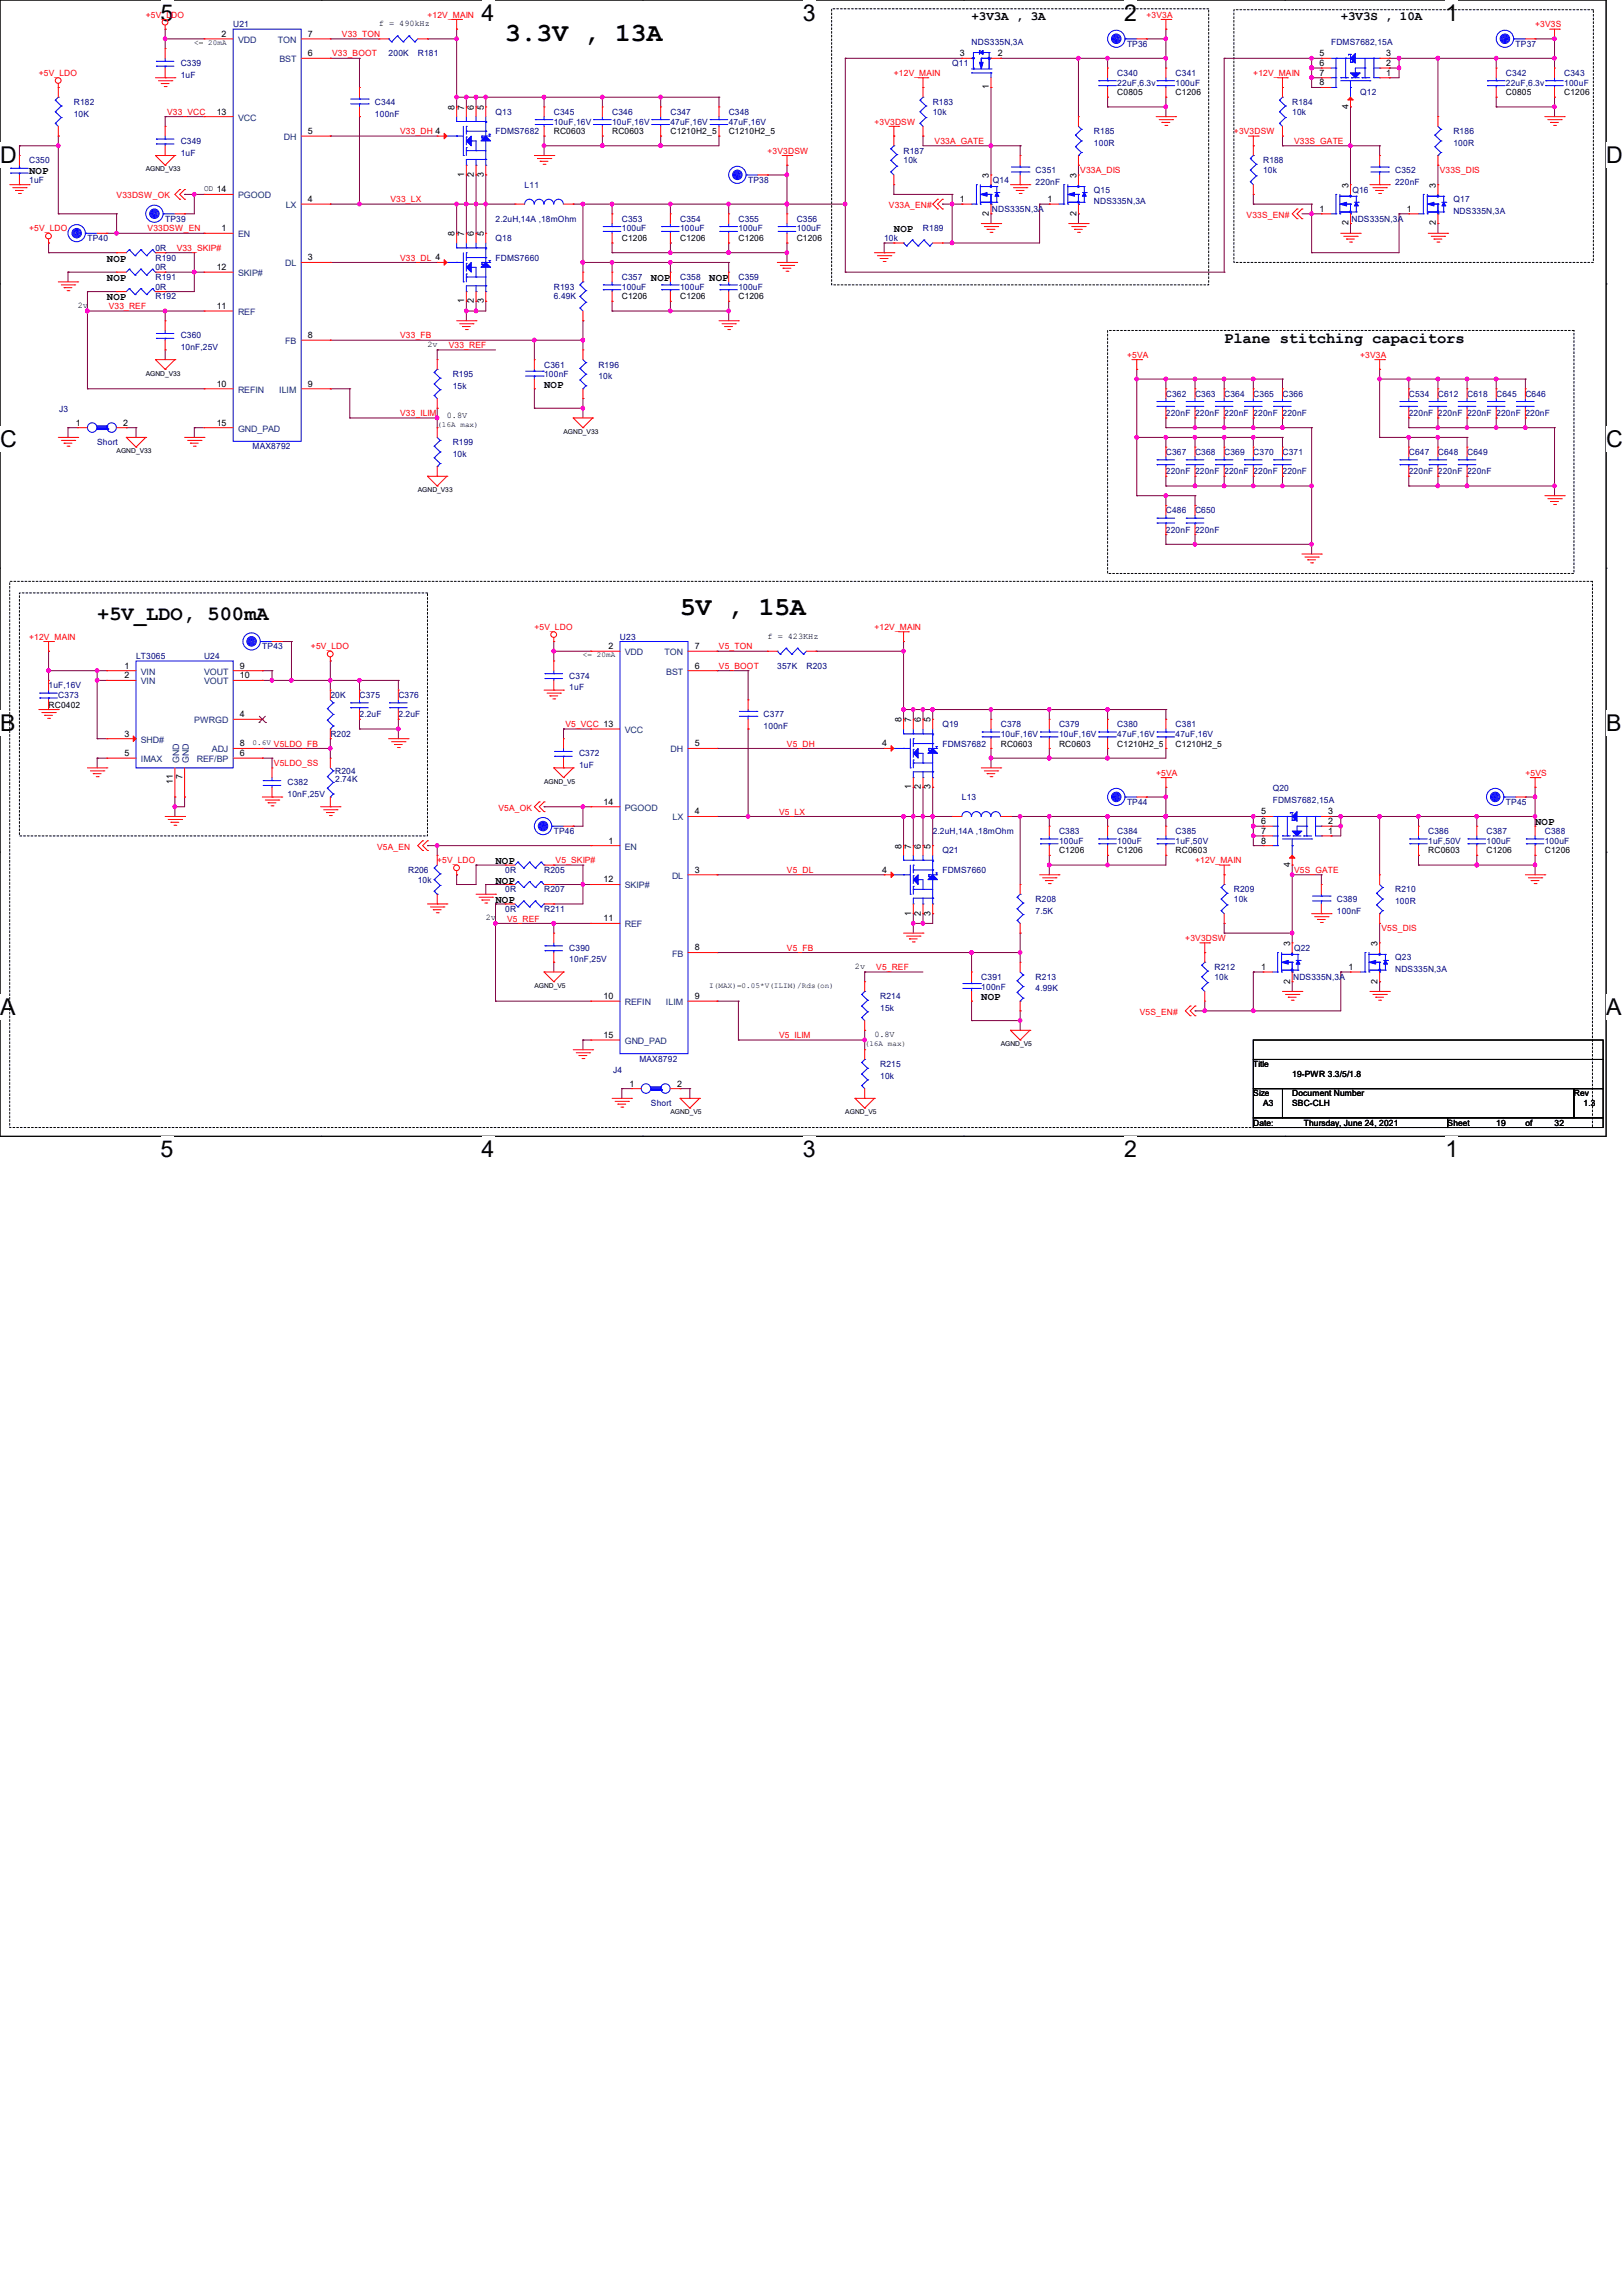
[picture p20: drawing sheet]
<svg xmlns="http://www.w3.org/2000/svg" width="297mm" height="420mm" viewBox="0 0 297 420" stroke-linecap="round" stroke-linejoin="round" font-family="sans-serif">
<defs><g id="words">
<g font-size="4.8">
<text x="92.5" y="7.6">3.3V , 13A</text>
<text x="124.5" y="112.5">5V , 15A</text>
</g>
<g font-size="4.2">
<text x="29.4" y="3.8">5</text>
<text x="88.1" y="3.8">4</text>
<text x="146.9" y="3.8">3</text>
<text x="205.7" y="3.8">2</text>
<text x="264.5" y="3.8">1</text>
<text x="0" y="29.8">D</text>
<text x="293.9" y="29.8">D</text>
<text x="0" y="81.7">C</text>
<text x="293.9" y="81.7">C</text>
<text x="0" y="133.7">B</text>
<text x="293.9" y="133.7">B</text>
<text x="0" y="185.6">A</text>
<text x="293.9" y="185.6">A</text>
<text x="29.4" y="211.7">5</text>
<text x="88.1" y="211.7">4</text>
<text x="146.9" y="211.7">3</text>
<text x="205.7" y="211.7">2</text>
<text x="264.5" y="211.7">1</text>
</g>
<text font-size="3.7" x="17.8" y="113.4">+5V_LDO, 500mA</text>
<text font-size="2.8" x="224" y="62.8">Plane stitching capacitors</text>
<g font-size="2.3">
<text x="177.8" y="3.6">+3V3A , 3A</text>
<text x="245.4" y="3.6">+3V3S , 10A</text>
</g>
<g font-size="1.9">
<text x="5.3" y="31.8">NOP</text>
<text x="19.6" y="47.8">NOP</text>
<text x="163.6" y="42.5">NOP</text>
<text x="19.6" y="51.4">NOP</text>
<text x="119.1" y="51.4">NOP</text>
<text x="129.8" y="51.4">NOP</text>
<text x="19.6" y="54.9">NOP</text>
<text x="99.6" y="71">NOP</text>
<text x="280.9" y="151">NOP</text>
<text x="90.7" y="161.6">NOP</text>
<text x="90.7" y="158.1">NOP</text>
<text x="90.7" y="165.2">NOP</text>
<text x="179.6" y="183">NOP</text>
</g>
<g font-size="1.6" fill="#f00">
<text x="26.7" y="3.2">+5V_LDO</text>
<text x="78.2" y="3.2">+12V_MAIN</text>
<text x="209.8" y="3.2">+3V3A</text>
<text x="280.9" y="5">+3V3S</text>
<text x="60.8" y="10.3">V33_BOOT</text>
<text x="62.6" y="6.8">V33_TON</text>
<text x="7.1" y="13.9">+5V_LDO</text>
<text x="163.6" y="13.9">+12V_MAIN</text>
<text x="229.4" y="13.9">+12V_MAIN</text>
<text x="30.6" y="21">V33_VCC</text>
<text x="160" y="22.8">+3V3DSW</text>
<text x="73.2" y="24.6">V33_DH 4</text>
<text x="140.5" y="28.1">+3V3DSW</text>
<text x="171" y="26.3">V33A_GATE</text>
<text x="225.8" y="24.6">+3V3DSW</text>
<text x="236.8" y="26.3">V33S_GATE</text>
<text x="197.7" y="31.7">V33A_DIS</text>
<text x="263.5" y="31.7">V33S_DIS</text>
<text x="21.3" y="36.3">V33DSW_OK</text>
<text x="71.5" y="37">V33_LX</text>
<text x="162.7" y="38.1">V33A_EN#</text>
<text x="228.1" y="39.8">V33S_EN#</text>
<text x="5.3" y="42.3">+5V_LDO</text>
<text x="27" y="42.3">V33DSW_EN</text>
<text x="32.3" y="45.9">V33_SKIP#</text>
<text x="73.2" y="47.7">V33_DL 4</text>
<text x="19.9" y="56.6">V33_REF</text>
<text x="73.2" y="61.9">V33_FB</text>
<text x="82.1" y="63.7">V33_REF</text>
<text x="206.2" y="65.4">+5VA</text>
<text x="248.9" y="65.4">+3V3A</text>
<text x="73.2" y="76.1">V33_ILIM</text>
<text x="5.3" y="117">+12V_MAIN</text>
<text x="56.9" y="118.8">+5V_LDO</text>
<text x="97.8" y="115.2">+5V_LDO</text>
<text x="131.6" y="118.8">V5_TON</text>
<text x="160" y="115.2">+12V_MAIN</text>
<text x="131.6" y="122.3">V5_BOOT</text>
<text x="103.5" y="133">V5_VCC 13</text>
<text x="144" y="136.6">V5_DH</text>
<text x="50.1" y="140.1">V5LDO_SS</text>
<text x="211.6" y="141.9">+5VA</text>
<text x="279.1" y="141.9">+5VS</text>
<text x="91.2" y="148.3">V5A_OK</text>
<text x="142.6" y="149">V5_LX</text>
<text x="69" y="155.4">V5A_EN</text>
<text x="80" y="157.9">+5V_LDO</text>
<text x="101.7" y="157.9">V5_SKIP#</text>
<text x="144" y="159.7">V5_DL</text>
<text x="218.7" y="157.9">+12V_MAIN</text>
<text x="236.8" y="159.7">V5S_GATE</text>
<text x="92.8" y="168.6">V5_REF</text>
<text x="144" y="173.9">V5_FB</text>
<text x="216.9" y="172.1">+3V3DSW</text>
<text x="252.8" y="170.3">V5S_DIS</text>
<text x="160.4" y="177.5">V5_REF</text>
<text x="208.6" y="185.6">V5S_EN#</text>
<text x="142.6" y="189.9">V5_ILIM</text>
</g>
<g font-size="1.6" fill="#000080">
<text x="42.7" y="5">U21</text>
<text x="71.1" y="10.3">200K</text>
<text x="76.5" y="10.3">R181</text>
<text x="177.8" y="8.2">NDS335N,3A</text>
<text x="206.2" y="8.6">TP36</text>
<text x="243.6" y="8.2">FDMS7682,15A</text>
<text x="277.4" y="8.6">TP37</text>
<text x="33.1" y="12.1">C339</text>
<text x="33.1" y="14.2">1uF</text>
<text x="174.2" y="12.1">Q11</text>
<text x="204.5" y="13.9">C340</text>
<text x="204.5" y="15.7">22uF,6.3v</text>
<text x="215.1" y="13.9">C341</text>
<text x="215.1" y="15.7">100uF</text>
<text x="248.9" y="17.4">Q12</text>
<text x="275.6" y="13.9">C342</text>
<text x="275.6" y="15.7">22uF,6.3v</text>
<text x="286.3" y="13.9">C343</text>
<text x="286.3" y="15.7">100uF</text>
<text x="13.5" y="19.2">R182</text>
<text x="13.5" y="21.3">10K</text>
<text x="68.6" y="19.2">C344</text>
<text x="68.6" y="21.3">100nF</text>
<text x="90.7" y="21">Q13</text>
<text x="101.3" y="21">C345</text>
<text x="101.3" y="22.8">10uF,16V</text>
<text x="112" y="21">C346</text>
<text x="112" y="22.8">10uF,16V</text>
<text x="122.7" y="21">C347</text>
<text x="122.7" y="22.8">47uF,16V</text>
<text x="133.3" y="21">C348</text>
<text x="133.3" y="22.8">47uF,16V</text>
<text x="170.7" y="19.2">R183</text>
<text x="170.7" y="21">10k</text>
<text x="236.5" y="19.2">R184</text>
<text x="236.5" y="21">10k</text>
<text x="5.3" y="29.9">C350</text>
<text x="33.1" y="26.3">C349</text>
<text x="33.1" y="28.4">1uF</text>
<text x="90.7" y="24.6">FDMS7682</text>
<text x="165.4" y="28.1">R187</text>
<text x="165.4" y="29.9">10k</text>
<text x="200.2" y="24.6">R185</text>
<text x="200.2" y="26.7">100R</text>
<text x="231.1" y="29.9">R188</text>
<text x="266" y="24.6">R186</text>
<text x="266" y="26.7">100R</text>
<text x="5.3" y="33.4">1uF</text>
<text x="96" y="34.3">L11</text>
<text x="136.9" y="33.4">TP38</text>
<text x="181.7" y="33.4">Q14</text>
<text x="189.5" y="31.7">C351</text>
<text x="189.5" y="33.8">220nF</text>
<text x="200.2" y="35.2">Q15</text>
<text x="231.1" y="31.7">10k</text>
<text x="247.5" y="35.2">Q16</text>
<text x="255.3" y="31.7">C352</text>
<text x="255.3" y="33.8">220nF</text>
<text x="30.2" y="40.6">TP39</text>
<text x="90.7" y="40.6">2.2uH,14A ,18mOhm</text>
<text x="113.8" y="40.6">C353</text>
<text x="124.5" y="40.6">C354</text>
<text x="135.1" y="40.6">C355</text>
<text x="145.8" y="40.6">C356</text>
<text x="181.5" y="38.8">NDS335N,3A</text>
<text x="200.2" y="37.3">NDS335N,3A</text>
<text x="247.3" y="40.6">NDS335N,3A</text>
<text x="266" y="37">Q17</text>
<text x="266" y="39.1">NDS335N,3A</text>
<text x="16" y="44.1">TP40</text>
<text x="28.4" y="47.7">R190</text>
<text x="28.4" y="45.9">0R</text>
<text x="90.7" y="44.1">Q18</text>
<text x="90.7" y="47.7">FDMS7660</text>
<text x="113.8" y="42.3">100uF</text>
<text x="124.5" y="42.3">100uF</text>
<text x="135.1" y="42.3">100uF</text>
<text x="145.8" y="42.3">100uF</text>
<text x="161.8" y="44.1">10k</text>
<text x="168.9" y="42.3">R189</text>
<text x="28.4" y="53">0R</text>
<text x="28.4" y="51.2">R191</text>
<text x="28.4" y="49.4">0R</text>
<text x="101.3" y="53">R193</text>
<text x="113.8" y="51.2">C357</text>
<text x="113.8" y="53">100uF</text>
<text x="124.5" y="51.2">C358</text>
<text x="124.5" y="53">100uF</text>
<text x="135.1" y="51.2">C359</text>
<text x="135.1" y="53">100uF</text>
<text x="28.4" y="54.8">R192</text>
<text x="101.3" y="54.8">6.49K</text>
<text x="33.1" y="61.9">C360</text>
<text x="33.1" y="64">10nF,25V</text>
<text x="82.8" y="69">R195</text>
<text x="82.8" y="71.1">15k</text>
<text x="99.6" y="67.2">C361</text>
<text x="99.6" y="69">100nF</text>
<text x="109.5" y="67.2">R196</text>
<text x="109.5" y="69.3">10k</text>
<text x="10.8" y="75.4">J3</text>
<text x="213.4" y="72.6">C362</text>
<text x="213.4" y="76.1">220nF 220nF 220nF 220nF 220nF</text>
<text x="218.7" y="72.6">C363</text>
<text x="224" y="72.6">C364</text>
<text x="229.4" y="72.6">C365</text>
<text x="234.7" y="72.6">C366</text>
<text x="257.8" y="72.6">C534</text>
<text x="257.8" y="76.1">220nF 220nF 220nF 220nF 220nF</text>
<text x="263.1" y="72.6">C612</text>
<text x="268.5" y="72.6">C618</text>
<text x="273.8" y="72.6">C645</text>
<text x="279.1" y="72.6">C646</text>
<text x="17.8" y="81.4">Short</text>
<text x="46.2" y="82.2">MAX8792</text>
<text x="82.8" y="81.4">R199</text>
<text x="82.8" y="83.6">10k</text>
<text x="213.4" y="83.2">C367</text>
<text x="218.7" y="83.2">C368</text>
<text x="224" y="83.2">C369</text>
<text x="229.4" y="83.2">C370</text>
<text x="234.7" y="83.2">C371</text>
<text x="257.8" y="83.2">C647</text>
<text x="263.1" y="83.2">C648</text>
<text x="268.5" y="83.2">C649</text>
<text x="213.4" y="86.8">220nF 220nF 220nF 220nF 220nF</text>
<text x="257.8" y="86.8">220nF 220nF 220nF</text>
<text x="213.4" y="93.9">C486</text>
<text x="218.7" y="93.9">C650</text>
<text x="213.4" y="97.4">220nF 220nF</text>
<text x="48" y="118.8">TP43</text>
<text x="113.5" y="117">U23</text>
<text x="8.9" y="125.9">1uF,16V</text>
<text x="24.9" y="120.6">LT3065</text>
<text x="37.3" y="120.6">U24</text>
<text x="104.2" y="124.1">C374</text>
<text x="142.2" y="122.3">357K</text>
<text x="147.6" y="122.3">R203</text>
<text x="10.7" y="127.7">C373</text>
<text x="60.5" y="127.7">20K</text>
<text x="65.8" y="127.7">C375</text>
<text x="65.8" y="131.2">2.2uF</text>
<text x="72.9" y="127.7">C376</text>
<text x="72.9" y="131.2">2.2uF</text>
<text x="104.2" y="126.2">1uF</text>
<text x="139.7" y="131.2">C377</text>
<text x="60.5" y="134.8">R202</text>
<text x="139.7" y="133.3">100nF</text>
<text x="172.5" y="133">Q19</text>
<text x="172.5" y="136.6">FDMS7682</text>
<text x="183.1" y="133">C378</text>
<text x="183.1" y="134.8">10uF,16V</text>
<text x="193.8" y="133">C379</text>
<text x="193.8" y="134.8">10uF,16V</text>
<text x="204.5" y="133">C380</text>
<text x="204.5" y="134.8">47uF,16V</text>
<text x="215.1" y="133">C381</text>
<text x="215.1" y="134.8">47uF,16V</text>
<text x="52.6" y="143.7">C382</text>
<text x="61.3" y="141.6">R204</text>
<text x="61.3" y="143">2.74K</text>
<text x="106" y="138.3">C372</text>
<text x="106" y="140.5">1uF</text>
<text x="52.6" y="145.8">10nF,25V</text>
<text x="176" y="146.3">L13</text>
<text x="206.2" y="147.2">TP44</text>
<text x="232.9" y="144.7">Q20</text>
<text x="232.9" y="146.9">FDMS7682,15A</text>
<text x="275.6" y="147.2">TP45</text>
<text x="101.3" y="152.6">TP46</text>
<text x="170.7" y="152.6">2.2uH,14A ,18mOhm</text>
<text x="193.8" y="152.6">C383</text>
<text x="193.8" y="154.3">100uF</text>
<text x="204.5" y="152.6">C384</text>
<text x="204.5" y="154.3">100uF</text>
<text x="215.1" y="152.6">C385</text>
<text x="215.1" y="154.3">1uF,50V</text>
<text x="261.4" y="152.6">C386</text>
<text x="261.4" y="154.3">1uF,50V</text>
<text x="272" y="152.6">C387</text>
<text x="272" y="154.3">100uF</text>
<text x="282.7" y="152.6">C388</text>
<text x="282.7" y="154.3">100uF</text>
<text x="74.7" y="159.7">R206</text>
<text x="76.5" y="161.5">10k</text>
<text x="92.5" y="159.7">0R</text>
<text x="99.6" y="159.7">R205</text>
<text x="172.5" y="156.1">Q21</text>
<text x="172.5" y="159.7">FDMS7660</text>
<text x="92.5" y="163.2">0R</text>
<text x="92.5" y="166.8">0R</text>
<text x="99.6" y="163.2">R207</text>
<text x="99.6" y="166.8">R211</text>
<text x="189.5" y="165">R208</text>
<text x="189.5" y="167.1">7.5K</text>
<text x="225.8" y="163.2">R209</text>
<text x="225.8" y="165">10k</text>
<text x="244.6" y="165">C389</text>
<text x="244.6" y="167.1">100nF</text>
<text x="255.3" y="163.2">R210</text>
<text x="255.3" y="165.3">100R</text>
<text x="104.2" y="173.9">C390</text>
<text x="236.8" y="173.9">Q22</text>
<text x="104.2" y="176">10nF,25V</text>
<text x="179.6" y="179.2">C391</text>
<text x="189.5" y="179.2">R213</text>
<text x="222.2" y="177.5">R212</text>
<text x="222.2" y="179.2">10k</text>
<text x="236.6" y="179.2">NDS335N,3A</text>
<text x="255.3" y="175.7">Q23</text>
<text x="255.3" y="177.8">NDS335N,3A</text>
<text x="161.1" y="182.8">R214</text>
<text x="161.1" y="184.9">15k</text>
<text x="179.6" y="181">100nF</text>
<text x="189.5" y="181.4">4.99K</text>
<text x="112.2" y="196.3">J4</text>
<text x="117" y="194.2">MAX8792</text>
<text x="161.1" y="195.2">R215</text>
<text x="161.1" y="197.4">10k</text>
<text x="119.1" y="202.3">Short</text>
</g>
<g font-size="1.6">
<text x="69.3" y="4.8">f = 490kHz</text>
<text x="40.6" y="6.7">2</text>
<text x="56.3" y="6.7">7</text>
<text x="56.3" y="10.3">6</text>
<text x="175.7" y="10.3">3</text>
<text x="182.6" y="10.3">2</text>
<text x="241.5" y="10.3">5</text>
<text x="253.7" y="10.3">3</text>
<text x="181" y="16.3" transform="rotate(-90 181 16.3)">1</text>
<text x="204.5" y="17.4">C0805</text>
<text x="215.1" y="17.4">C1206</text>
<text x="241.5" y="12.1">6</text>
<text x="241.5" y="13.8">7</text>
<text x="241.5" y="15.6">8</text>
<text x="253.7" y="13.8">1</text>
<text x="253.7" y="12.1">2</text>
<text x="275.6" y="17.4">C0805</text>
<text x="286.3" y="17.4">C1206</text>
<text x="39.7" y="21">13</text>
<text x="83.2" y="20.1" transform="rotate(-90 83.2 20.1)">8</text>
<text x="85" y="20.1" transform="rotate(-90 85 20.1)">7</text>
<text x="86.7" y="20.1" transform="rotate(-90 86.7 20.1)">6</text>
<text x="88.5" y="20.1" transform="rotate(-90 88.5 20.1)">5</text>
<text x="246.8" y="19.9" transform="rotate(-90 246.8 19.9)">4</text>
<text x="56.3" y="24.5">5</text>
<text x="101.3" y="24.6">RC0603</text>
<text x="112" y="24.6">RC0603</text>
<text x="122.7" y="24.6">C1210H2_5</text>
<text x="133.3" y="24.6">C1210H2_5</text>
<text x="37.3" y="35">OD 14</text>
<text x="85" y="32.3" transform="rotate(-90 85 32.3)">1</text>
<text x="86.7" y="32.3" transform="rotate(-90 86.7 32.3)">2</text>
<text x="88.5" y="32.3" transform="rotate(-90 88.5 32.3)">3</text>
<text x="181" y="32.6" transform="rotate(-90 181 32.6)">3</text>
<text x="197" y="32.6" transform="rotate(-90 197 32.6)">3</text>
<text x="246.8" y="34.3" transform="rotate(-90 246.8 34.3)">3</text>
<text x="262.8" y="34.3" transform="rotate(-90 262.8 34.3)">3</text>
<text x="56.3" y="37">4</text>
<text x="175.7" y="37">1</text>
<text x="181" y="39.5" transform="rotate(-90 181 39.5)">2</text>
<text x="191.7" y="37">1</text>
<text x="197" y="39.5" transform="rotate(-90 197 39.5)">2</text>
<text x="241.5" y="38.7">1</text>
<text x="246.8" y="41.2" transform="rotate(-90 246.8 41.2)">2</text>
<text x="257.5" y="38.7">1</text>
<text x="262.8" y="41.2" transform="rotate(-90 262.8 41.2)">2</text>
<text x="40.6" y="42.3">1</text>
<text x="56.3" y="47.6">3</text>
<text x="83.2" y="43.2" transform="rotate(-90 83.2 43.2)">8</text>
<text x="85" y="43.2" transform="rotate(-90 85 43.2)">7</text>
<text x="86.7" y="43.2" transform="rotate(-90 86.7 43.2)">6</text>
<text x="88.5" y="43.2" transform="rotate(-90 88.5 43.2)">5</text>
<text x="113.8" y="44.1">C1206</text>
<text x="124.5" y="44.1">C1206</text>
<text x="135.1" y="44.1">C1206</text>
<text x="145.8" y="44.1">C1206</text>
<text x="39.7" y="49.4">12</text>
<text x="14.2" y="56.3">2v</text>
<text x="39.7" y="56.5">11</text>
<text x="85" y="55.5" transform="rotate(-90 85 55.5)">1</text>
<text x="86.7" y="55.5" transform="rotate(-90 86.7 55.5)">2</text>
<text x="88.5" y="55.5" transform="rotate(-90 88.5 55.5)">3</text>
<text x="113.8" y="54.8">C1206</text>
<text x="124.5" y="54.8">C1206</text>
<text x="135.1" y="54.8">C1206</text>
<text x="56.3" y="61.8">8</text>
<text x="78.2" y="63.5">2v</text>
<text x="39.7" y="70.7">10</text>
<text x="56.3" y="70.7">9</text>
<text x="13.9" y="77.9">1</text>
<text x="22.6" y="77.9">2</text>
<text x="39.7" y="77.9">15</text>
<text x="81.8" y="76.5">0.8V</text>
<text x="111.3" y="118.7">2</text>
<text x="127.1" y="118.7">7</text>
<text x="140.5" y="116.8">f = 423KHz</text>
<text x="22.8" y="122.3">1</text>
<text x="22.8" y="124.1">2</text>
<text x="43.9" y="122.3">9</text>
<text x="43.9" y="124.1">10</text>
<text x="127.1" y="122.3">6</text>
<text x="8.9" y="129.5">RC0402</text>
<text x="43.9" y="131.2">4</text>
<text x="22.8" y="134.7">3</text>
<text x="43.9" y="136.5">8</text>
<text x="127.1" y="136.5">5</text>
<text x="161.5" y="136.5">4</text>
<text x="165" y="132.1" transform="rotate(-90 165 132.1)">8</text>
<text x="166.8" y="132.1" transform="rotate(-90 166.8 132.1)">7</text>
<text x="168.5" y="132.1" transform="rotate(-90 168.5 132.1)">6</text>
<text x="170.3" y="132.1" transform="rotate(-90 170.3 132.1)">5</text>
<text x="183.1" y="136.6">RC0603</text>
<text x="193.8" y="136.6">RC0603</text>
<text x="204.5" y="136.6">C1210H2_5</text>
<text x="215.1" y="136.6">C1210H2_5</text>
<text x="22.8" y="138.3">5</text>
<text x="31.6" y="143.5" transform="rotate(-90 31.6 143.5)">11</text>
<text x="33.4" y="142.6" transform="rotate(-90 33.4 142.6)">7</text>
<text x="43.9" y="138.3">6</text>
<text x="110.4" y="147.2">14</text>
<text x="127.1" y="149">4</text>
<text x="166.8" y="144.4" transform="rotate(-90 166.8 144.4)">1</text>
<text x="168.5" y="144.4" transform="rotate(-90 168.5 144.4)">2</text>
<text x="170.3" y="144.4" transform="rotate(-90 170.3 144.4)">3</text>
<text x="230.8" y="149">5</text>
<text x="243" y="149">3</text>
<text x="111.3" y="154.3">1</text>
<text x="165" y="155.2" transform="rotate(-90 165 155.2)">8</text>
<text x="166.8" y="155.2" transform="rotate(-90 166.8 155.2)">7</text>
<text x="168.5" y="155.2" transform="rotate(-90 168.5 155.2)">6</text>
<text x="170.3" y="155.2" transform="rotate(-90 170.3 155.2)">5</text>
<text x="230.8" y="150.8">6</text>
<text x="230.8" y="152.5">7</text>
<text x="230.8" y="154.3">8</text>
<text x="243" y="152.5">1</text>
<text x="243" y="150.8">2</text>
<text x="110.4" y="161.4">12</text>
<text x="127.1" y="159.6">3</text>
<text x="161.5" y="159.6">4</text>
<text x="193.8" y="156.1">C1206</text>
<text x="204.5" y="156.1">C1206</text>
<text x="215.1" y="156.1">RC0603</text>
<text x="236.1" y="158.6" transform="rotate(-90 236.1 158.6)">4</text>
<text x="261.4" y="156.1">RC0603</text>
<text x="272" y="156.1">C1206</text>
<text x="282.7" y="156.1">C1206</text>
<text x="166.8" y="167.5" transform="rotate(-90 166.8 167.5)">1</text>
<text x="168.5" y="167.5" transform="rotate(-90 168.5 167.5)">2</text>
<text x="170.3" y="167.5" transform="rotate(-90 170.3 167.5)">3</text>
<text x="88.9" y="168.4">2v</text>
<text x="110.4" y="168.5">11</text>
<text x="127.1" y="173.9">8</text>
<text x="236.1" y="173" transform="rotate(-90 236.1 173)">3</text>
<text x="252.1" y="173" transform="rotate(-90 252.1 173)">3</text>
<text x="156.5" y="177.2">2v</text>
<text x="230.8" y="177.4">1</text>
<text x="236.1" y="179.9" transform="rotate(-90 236.1 179.9)">2</text>
<text x="246.8" y="177.4">1</text>
<text x="252.1" y="179.9" transform="rotate(-90 252.1 179.9)">2</text>
<text x="110.4" y="182.8">10</text>
<text x="127.1" y="182.8">9</text>
<text x="110.4" y="189.9">15</text>
<text x="160" y="189.7">0.8V</text>
<text x="229.4" y="195.2">Title</text>
<text x="236.5" y="197">19-PWR 3.3/5/1.8</text>
<text x="115.2" y="198.8">1</text>
<text x="123.9" y="198.8">2</text>
<text x="229.4" y="200.6">Size</text>
<text x="231.1" y="202.3">A3</text>
<text x="236.5" y="200.6">Document Number</text>
<text x="236.5" y="202.3">SBC-CLH</text>
<text x="288" y="200.6">Rev</text>
<text x="289.8" y="202.3">1.3</text>
<text x="229.4" y="205.9">Date:</text>
<text x="238.6" y="205.9">Thursday, June 24, 2021</text>
<text x="264.9" y="205.9">Sheet</text>
<text x="273.8" y="205.9">19</text>
<text x="279.1" y="205.9">of</text>
<text x="284.5" y="205.9">32</text>
</g>
<g font-size="1.6" fill="#004080">
<text x="43.6" y="7.8">VDD</text>
<text x="50.8" y="7.8">TON</text>
<text x="51.1" y="11.4">BST</text>
<text x="43.6" y="22.1">VCC</text>
<text x="51.9" y="25.6">DH</text>
<text x="43.6" y="36.3">PGOOD</text>
<text x="52.3" y="38.1">LX</text>
<text x="43.6" y="43.4">EN</text>
<text x="43.6" y="50.5">SKIP#</text>
<text x="52.2" y="48.7">DL</text>
<text x="43.6" y="57.6">REF</text>
<text x="52.2" y="63">FB</text>
<text x="43.6" y="71.8">REFIN</text>
<text x="51.1" y="71.8">ILIM</text>
<text x="43.6" y="79">GND_PAD</text>
<text x="114.3" y="119.8">VDD</text>
<text x="121.6" y="119.8">TON</text>
<text x="25.8" y="123.4">VIN</text>
<text x="25.8" y="125.2">VIN</text>
<text x="37.3" y="123.4">VOUT</text>
<text x="37.3" y="125.2">VOUT</text>
<text x="121.9" y="123.4">BST</text>
<text x="25.8" y="135.8">SHD#</text>
<text x="35.6" y="132.3">PWRGD</text>
<text x="38.8" y="137.6">ADJ</text>
<text x="114.3" y="134.1">VCC</text>
<text x="122.7" y="137.6">DH</text>
<text x="25.8" y="139.4">IMAX</text>
<text x="32.8" y="139.6" transform="rotate(-90 32.8 139.6)">GND</text>
<text x="34.5" y="139.6" transform="rotate(-90 34.5 139.6)">GND</text>
<text x="36" y="139.4">REF/BP</text>
<text x="114.3" y="148.3">PGOOD</text>
<text x="114.3" y="155.4">EN</text>
<text x="123.1" y="150.1">LX</text>
<text x="123" y="160.7">DL</text>
<text x="114.3" y="162.5">SKIP#</text>
<text x="114.3" y="169.6">REF</text>
<text x="123" y="175">FB</text>
<text x="114.3" y="183.9">REFIN</text>
<text x="121.9" y="183.9">ILIM</text>
<text x="114.3" y="191">GND_PAD</text>
</g>
<g font-size="1.4">
<text x="35.6" y="8.3">&lt;= 20mA</text>
<text x="80" y="78.1">(16A max)</text>
<text x="106.7" y="120.3">&lt;= 20mA</text>
<text x="46.2" y="136.3">0.6V V5LDO_FB</text>
<text x="129.8" y="180.7">I(MAX)=0.05*V(ILIM)/Rds(on)</text>
<text x="158.2" y="191.4">(16A max)</text>
</g>
<g font-size="1.2">
<text x="26.7" y="31.4">AGND_V33</text>
<text x="26.7" y="68.7">AGND_V33</text>
<text x="21.3" y="82.9">AGND_V33</text>
<text x="103.1" y="79.4">AGND_V33</text>
<text x="76.5" y="90">AGND_V33</text>
<text x="99.6" y="143.4">AGND_V5</text>
<text x="97.8" y="180.7">AGND_V5</text>
<text x="183.1" y="191.4">AGND_V5</text>
<text x="122.7" y="203.8">AGND_V5</text>
<text x="154.7" y="203.8">AGND_V5</text>
</g>
</g></defs>
<path d="M0 0h293.9v207.9h-293.9z" fill="none" stroke="#000" stroke-width=".18"/>
<g fill="#fff">
<path d="M29.4 0h2.3v4.7h-2.3z"/>
<path d="M29.4 207.9h2.3v4.7h-2.3z"/>
</g>
<path d="M58.8 0h.1M58.8 207.9h.1" fill="none" stroke="#000" stroke-width=".18"/>
<g fill="#fff">
<path d="M88.1 0h2.4v4.7h-2.4z"/>
<path d="M88.1 207.9h2.4v4.7h-2.4z"/>
</g>
<path d="M117.6 0h.1M117.6 207.9h.1" fill="none" stroke="#000" stroke-width=".18"/>
<g fill="#fff">
<path d="M146.9 0h2.4v4.7h-2.4z"/>
<path d="M146.9 207.9h2.4v4.7h-2.4z"/>
</g>
<path d="M176.3 0h.1M176.3 207.9h.1" fill="none" stroke="#000" stroke-width=".18"/>
<g fill="#fff">
<path d="M205.7 0h2.4v4.7h-2.4z"/>
<path d="M205.7 207.9h2.4v4.7h-2.4z"/>
</g>
<path d="M235.1 0h.1M235.1 207.9h.1" fill="none" stroke="#000" stroke-width=".18"/>
<g fill="#fff">
<path d="M264.5 0h2.4v4.7h-2.4z"/>
<path d="M264.5 207.9h2.4v4.7h-2.4z"/>
<path d="M0 26h3v4.7h-3z"/>
<path d="M293.9 26h3.1v4.7h-3.1z"/>
<path d="M0 77.9h3v4.7h-3z"/>
<path d="M293.9 77.9h3.1v4.7h-3.1z"/>
</g>
<path d="M0 51.9h.1M293.9 51.9h.1" fill="none" stroke="#000" stroke-width=".18"/>
<g fill="#fff">
<path d="M0 129.9h2.8v4.7h-2.8z"/>
<path d="M293.9 129.9h2.9v4.7h-2.9z"/>
</g>
<path d="M0 103.9h.1M293.9 103.9h.1" fill="none" stroke="#000" stroke-width=".18"/>
<g fill="#fff">
<path d="M0 181.8h2.8v4.8h-2.8z"/>
<path d="M293.8 181.8h3v4.8h-3z"/>
</g>
<path d="M0 155.9h.1M293.9 155.9h.1M229.4 190.2h64v3.6h-64zM229.4 193.8h64v5.3h-64zM229.4 199.1h5.3v5.4h-5.3zM234.7 199.1h53.3v5.4h-53.3zM288 199.1h5.4v5.4h-5.4zM229.4 204.5h35.5v1.7h-35.5zM264.9 204.5h28.5v1.7h-28.5z" fill="none" stroke="#000" stroke-width=".18"/>
<path d="M152.2 1.6h69v50.5h-69zM225.8 1.8h65.8v46.2h-65.8zM202.7 60.5h85.3v44.4h-85.3zM1.8 106.3h289.6v99.9h-289.6zM3.6 108.5h74.6v44.4h-74.6z" fill="none" stroke="#000" stroke-width=".18" stroke-dasharray=".3"/>
<g fill="none" stroke="#800040" stroke-width=".18">
<path d="M30.2 5.3h.1M30.2 7.1h.1M30.2 7.1h7.1M30.2 5.3v3.6M60.5 7.1h.1M60.5 10.7h.1M60.5 10.7h5.3M60.5 7.1h8.8M65.8 10.7h.1M65.8 10.7v5.3M78.2 7.1h.1M78.2 7.1h5.4"/>
<path d="M83.6 7.1h.1M83.6 5.3h.1M83.6 17.8h.1M83.6 5.3v14.3M83.6 17.8h48M85.3 17.8h.1M85.3 17.8v1.8M87.1 17.8h.1M87.1 17.8v1.8M88.9 17.8h.1M88.9 17.8v1.8M99.6 17.8h.1"/>
<path d="M99.6 17.8v1.8M110.2 17.8h.1M110.2 17.8v1.8M120.9 17.8h.1M120.9 17.8v1.8M131.6 17.8h.1M131.6 17.8v1.8M154.7 10.7h.1M154.7 10.7h21.3M154.7 10.7v39.1M181.4 16h.1M181.4 16v16"/>
<path d="M183.1 10.7h.1M183.1 10.7h30.3M197.4 10.7h.1M197.4 10.7v10.6M202.7 10.7h.1M202.7 17.8h.1M202.7 19.6h.1M202.7 19.6h10.7M202.7 10.7v1.7M202.7 17.8v1.8M209.8 7.1h.1M209.8 7.1h3.6"/>
<path d="M213.4 5.3h.1M213.4 17.8h.1M213.4 10.7h.1M213.4 7.1h.1M213.4 19.6h.1M213.4 5.3v7.1M213.4 17.8v3.5M224 10.7h.1M224 10.7h17.8M224 10.7v39.1M240 10.7h.1M240 16h.1"/>
<path d="M240 14.2h.1M240 12.4h.1M240 10.7v5.3M240 16h1.8M240 14.2h1.8M240 12.4h1.8M247.1 19.6h.1M247.1 19.6v14.2M254.3 14.2h.1M254.3 12.4h.1M254.3 10.7h.1M254.3 12.4h1.7"/>
<path d="M254.3 10.7h30.2M256 12.4h.1M256 10.7h.1M256 10.7v3.5h-1.7M263.1 10.7h.1M263.1 10.7v10.6M273.8 10.7h.1M273.8 17.8h.1M273.8 19.6h.1M273.8 10.7v1.7M273.8 17.8v1.8M273.8 19.6h10.7"/>
<path d="M280.9 7.1h.1M280.9 7.1h3.6M284.5 19.6h.1M284.5 10.7h.1M284.5 17.8h.1M284.5 7.1h.1M284.5 7.1v5.3M284.5 17.8v3.5M3.6 26.7h.1M3.6 26.7h7.1M3.6 26.7v1.7M10.7 39.1h.1"/>
<path d="M10.7 26.7h.1M10.7 24.9h.1M10.7 39.1h10.6M10.7 24.9v14.2M21.3 39.1h.1M21.3 39.1v3.6M30.2 21.3h.1M30.2 21.3v1.8M30.2 21.3h7.1M33.8 39.1h.1M33.8 35.6h.1M33.8 35.6h3.5"/>
<path d="M35.6 35.6h.1M35.6 35.6v3.5h-1.8M60.5 24.9h.1M60.5 37.3h.1M60.5 37.3h33.7M60.5 24.9h19.5M65.8 21.3h.1M65.8 37.3h.1M65.8 21.3v16M83.6 37.3h.1M83.6 37.3v5.4M85.3 37.3h.1"/>
<path d="M85.3 32h.1M85.3 32v10.7M87.1 37.3h.1M87.1 32h.1M87.1 32v10.7M88.9 37.3h.1M88.9 32h.1M88.9 32v10.7M99.6 24.9h.1M99.6 26.7h.1M99.6 24.9v3.5M104.9 37.3h.1"/>
<path d="M104.9 37.3h49.8M106.7 37.3h.1M106.7 37.3v12.5M110.2 24.9h.1M110.2 26.7h.1M110.2 24.9v1.8M112 37.3h.1M112 37.3v1.8M120.9 24.9h.1M120.9 26.7h.1M120.9 24.9v1.8M122.7 37.3h.1"/>
<path d="M122.7 37.3v1.8M131.6 24.9h.1M131.6 24.9v1.8h-32M133.3 37.3h.1M133.3 37.3v1.8M140.5 32h.1M140.5 32h3.5M144 37.3h.1M144 30.2h.1M144 32h.1M144 30.2v8.9M154.7 37.3h.1"/>
<path d="M163.6 35.6h.1M163.6 35.6h10.6M163.6 33.8v1.8M168.9 24.9h.1M168.9 24.9v1.8h17.8M172.5 37.3h.1M172.5 37.3h3.5M174.2 37.3h.1M174.2 35.6h.1M174.2 35.6v8.8M176 37.3h.1M181.4 39.1h.1"/>
<path d="M181.4 26.7h.1M181.4 39.1v1.8M186.7 26.7h.1M186.7 26.7v1.7M190.2 37.3h.1M190.2 37.3h1.8M190.2 37.3v7.1h-17.7M192 37.3h.1M197.4 39.1h.1M197.4 30.2h.1M197.4 30.2v1.8M197.4 39.1v1.8"/>
<path d="M229.4 37.3h.1M229.4 35.6h.1M229.4 37.3h10.6M229.4 35.6v1.7M234.7 24.9h.1M234.7 26.7h.1M234.7 26.7h17.8M234.7 24.9v1.8M238.3 39.1h3.5M240 39.1h.1M240 37.3h.1M240 37.3v8.9"/>
<path d="M247.1 26.7h.1M252.5 26.7h.1M252.5 26.7v1.7M256 39.1h.1M256 39.1v7.1h-16M256 39.1h1.8M263.1 30.2h.1M263.1 30.2v3.6M8.9 46.2h.1M8.9 44.4h.1M8.9 46.2h12.4M8.9 44.4v1.8"/>
<path d="M12.4 49.8h.1M12.4 49.8h8.9M12.4 49.8v1.8M16 56.9h.1M16 53.3h.1M16 56.9h21.3M16 53.3v17.8M16 53.3h5.3M19.6 42.7h17.7M21.3 42.7h.1M30.2 49.8h.1M30.2 56.9h.1"/>
<path d="M30.2 46.2h.1M30.2 53.3h.1M30.2 49.8h7.1M30.2 46.2h5.4M30.2 56.9v1.8M35.6 46.2h.1M35.6 49.8h.1M35.6 46.2v7.1h-5.4M37.3 42.7h.1M60.5 48h.1M60.5 48h19.5M85.3 56.9h.1"/>
<path d="M85.3 55.1h.1M85.3 55.1v3.6M87.1 55.1h.1M87.1 56.9h.1M87.1 55.1v1.8M88.9 55.1h.1M88.9 55.1v1.8h-3.6M106.7 58.7h.1M106.7 48h.1M106.7 48h26.6M106.7 58.7v5.3M112 48h.1"/>
<path d="M112 46.2h.1M112 56.9h.1M112 55.1h.1M112 44.4h.1M112 46.2h32M112 56.9h21.3M112 44.4v1.8M112 48v1.8M112 55.1v1.8M122.7 48h.1M122.7 55.1h.1M122.7 56.9h.1"/>
<path d="M122.7 44.4h.1M122.7 46.2h.1M122.7 44.4v1.8M122.7 48v1.8M122.7 55.1v1.8M133.3 55.1h.1M133.3 56.9h.1M133.3 44.4h.1M133.3 46.2h.1M133.3 48h.1M133.3 44.4v1.8M133.3 48v1.8"/>
<path d="M133.3 55.1v3.6M144 46.2h.1M144 44.4h.1M144 44.4v3.6M154.7 49.8h.1M154.7 49.8h69.3M161.8 44.4h.1M161.8 46.2h.1M161.8 44.4h1.8M161.8 44.4v1.8M174.2 44.4h.1M224 49.8h.1"/>
<path d="M240 46.2h.1M247.1 40.9h.1M247.1 40.9v1.8M263.1 40.9h.1M263.1 40.9v1.8M12.4 78.2h.1M12.4 78.2h1.8M12.4 78.2v1.8M16 71.1h.1M16 71.1h21.3M23.1 78.2h.1M23.1 78.2h1.8"/>
<path d="M24.9 78.2h.1M24.9 78.2v1.8M30.2 64h.1M30.2 64v1.8M35.6 78.2h.1M35.6 78.2v1.8M35.6 78.2h1.7M60.5 71.1h.1M60.5 62.2h.1M60.5 71.1h3.5M60.5 62.2h46.2M64 76.5h.1"/>
<path d="M64 71.1h.1M64 76.5h16M64 71.1v5.4M80 76.5h.1M80 74.7h.1M80 64h.1M80 64v1.8M80 74.7v3.5M80 64h10.7M97.8 62.2h.1M97.8 71.1h.1M97.8 74.7h.1"/>
<path d="M97.8 62.2v3.6M97.8 71.1v3.6M97.8 74.7h8.9M106.7 62.2h.1M106.7 74.7h.1M106.7 72.9h.1M106.7 72.9v3.6M208 67.6h.1M208 69.3h.1M208 69.3h26.7M208 67.6v23.1M213.4 69.3h.1"/>
<path d="M213.4 78.2h.1M213.4 76.5h.1M213.4 69.3v1.8M213.4 76.5v1.7M213.4 78.2h26.6M218.7 69.3h.1M218.7 78.2h.1M218.7 76.5h.1M218.7 69.3v1.8M218.7 76.5v1.7M224 69.3h.1M224 78.2h.1"/>
<path d="M224 76.5h.1M224 69.3v1.8M224 76.5v1.7M229.4 69.3h.1M229.4 78.2h.1M229.4 76.5h.1M229.4 69.3v1.8M229.4 76.5v1.7M234.7 69.3h.1M234.7 76.5h.1M234.7 78.2h.1M234.7 69.3v1.8"/>
<path d="M234.7 76.5v1.7M240 78.2h.1M240 78.2v23.1M252.5 67.6h.1M252.5 69.3h.1M252.5 67.6v12.4M252.5 69.3h26.6M257.8 69.3h.1M257.8 78.2h.1M257.8 76.5h.1M257.8 78.2h26.7M257.8 69.3v1.8"/>
<path d="M257.8 76.5v1.7M263.1 69.3h.1M263.1 78.2h.1M263.1 76.5h.1M263.1 69.3v1.8M263.1 76.5v1.7M268.5 69.3h.1M268.5 78.2h.1M268.5 76.5h.1M268.5 69.3v1.8M268.5 76.5v1.7M273.8 69.3h.1"/>
<path d="M273.8 78.2h.1M273.8 76.5h.1M273.8 69.3v1.8M273.8 76.5v1.7M279.1 69.3h.1M279.1 76.5h.1M279.1 78.2h.1M279.1 69.3v1.8M279.1 76.5v1.7M284.5 78.2h.1M284.5 78.2v12.5M208 90.7h.1"/>
<path d="M208 80h.1M208 80h26.7M208 90.7h10.7M213.4 80h.1M213.4 88.9h.1M213.4 87.1h.1M213.4 90.7h.1M213.4 97.8h.1M213.4 99.6h.1M213.4 80v1.8M213.4 87.1v1.8M213.4 90.7v1.8"/>
<path d="M213.4 97.8v1.8M213.4 88.9h26.6M213.4 99.6h26.6M218.7 80h.1M218.7 88.9h.1M218.7 87.1h.1M218.7 99.6h.1M218.7 90.7h.1M218.7 92.5h.1M218.7 80v1.8M218.7 87.1v1.8M218.7 90.7v1.8"/>
<path d="M218.7 97.8v1.8M224 80h.1M224 88.9h.1M224 87.1h.1M224 80v1.8M224 87.1v1.8M229.4 80h.1M229.4 88.9h.1M229.4 87.1h.1M229.4 80v1.8M229.4 87.1v1.8M234.7 80h.1"/>
<path d="M234.7 87.1h.1M234.7 88.9h.1M234.7 80v1.8M234.7 87.1v1.8M240 99.6h.1M240 88.9h.1M252.5 80h.1M252.5 80h16M257.8 80h.1M257.8 88.9h.1M257.8 87.1h.1M257.8 88.9h26.7"/>
<path d="M257.8 80v1.8M257.8 87.1v1.8M263.1 80h.1M263.1 88.9h.1M263.1 87.1h.1M263.1 80v1.8M263.1 87.1v1.8M268.5 80h.1M268.5 87.1h.1M268.5 88.9h.1M268.5 80v1.8M268.5 87.1v1.8"/>
<path d="M284.5 88.9h.1M8.9 119.1h.1M8.9 119.1v5.4M51.6 117.3h.1M51.6 117.3h1.7M53.3 117.3h.1M53.3 117.3v7.2M101.3 117.3h.1M101.3 119.1h.1M101.3 119.1h6.8M101.3 117.3v3.6M131.2 119.1h.1"/>
<path d="M131.2 119.1h9.3M149.4 119.1h.1M149.4 119.1h16M165.4 117.3h.1M165.4 119.1h.1M165.4 117.3v14.3M8.9 122.7h.1M8.9 122.7h10.7M17.8 122.7h.1M17.8 124.5h.1M17.8 135.1h.1M17.8 138.7h.1"/>
<path d="M17.8 124.5h1.8M17.8 135.1h1.8M17.8 122.7v12.4M17.8 138.7v1.8M17.8 138.7h1.8M48 124.5h.1M48 122.7h.1M48 136.9h.1M48 138.7h.1M48 136.9h12.5M48 122.7h1.8M48 124.5h24.9"/>
<path d="M48 138.7h1.8M49.8 122.7h.1M49.8 124.5h.1M49.8 138.7h.1M49.8 122.7v1.8M49.8 138.7v1.8M53.3 124.5h.1M60.5 120.9h.1M60.5 124.5h.1M60.5 136.9h.1M60.5 135.1h.1M60.5 120.9v5.3"/>
<path d="M60.5 135.1v3.6M65.8 124.5h.1M65.8 133.3h.1M65.8 131.6h.1M65.8 124.5v1.7M65.8 131.6v1.7M65.8 133.3h7.1M72.9 124.5h.1M72.9 133.3h.1M72.9 131.6h.1M72.9 124.5v1.7M72.9 131.6v3.5"/>
<path d="M103.1 133.3h.1M103.1 133.3h5M103.1 133.3v1.8M131.2 136.9h.1M131.2 122.7h.1M131.2 136.9h30.6M131.2 122.7h5.7M136.9 122.7h.1M136.9 133.3h.1M136.9 122.7v5.3M136.9 133.3v16.1M165.4 129.8h.1"/>
<path d="M165.4 129.8h48M167.1 129.8h.1M167.1 129.8v1.8M168.9 129.8h.1M168.9 129.8v1.8M170.7 129.8h.1M170.7 129.8v1.8M181.4 129.8h.1M181.4 136.9h.1M181.4 138.7h.1M181.4 129.8v1.8M181.4 136.9v3.6"/>
<path d="M192 129.8h.1M192 136.9h.1M192 138.7h.1M192 129.8v1.8M192 136.9v1.8M202.7 129.8h.1M202.7 136.9h.1M202.7 138.7h.1M202.7 129.8v1.8M202.7 136.9v1.8M213.4 129.8h.1M213.4 136.9h.1"/>
<path d="M213.4 129.8v1.8M213.4 136.9v1.8h-32M32 145.8h.1M32 147.6h.1M32 145.8v3.6M33.8 145.8h.1M33.8 145.8v1.8h-1.8M78.2 154.7h.1M78.2 154.7h29.9M80 154.7h.1M80 154.7v1.8M87.1 158.2h.1"/>
<path d="M87.1 158.2v3.6h-3.5M87.1 158.2h5.4M99.6 147.6h.1M99.6 147.6h8.5M101.3 158.2h.1M101.3 158.2h5.4M104.9 151.1h.1M106.7 147.6h.1M106.7 158.2h.1M106.7 147.6v3.5h-1.8M106.7 158.2v7.2h-5.4M131.2 149.4h.1"/>
<path d="M131.2 149.4h43M136.9 149.4h.1M165.4 149.4h.1M165.4 149.4v5.3M167.1 149.4h.1M167.1 144h.1M167.1 144v10.7M168.9 149.4h.1M168.9 144h.1M168.9 144v10.7M170.7 149.4h.1M170.7 144h.1"/>
<path d="M170.7 144v10.7M184.9 149.4h.1M184.9 149.4h46.2M186.7 149.4h.1M186.7 149.4v12.4M192 149.4h.1M192 156.5h.1M192 158.2h.1M192 149.4v1.7M192 156.5v3.5M202.7 149.4h.1M202.7 156.5h.1"/>
<path d="M202.7 158.2h.1M202.7 149.4v1.7M202.7 156.5v1.7M209.8 145.8h.1M209.8 145.8h3.6M213.4 149.4h.1M213.4 156.5h.1M213.4 145.8h.1M213.4 144h.1M213.4 144v7.1M213.4 156.5v1.7h-21.4M229.4 151.1h.1"/>
<path d="M229.4 149.4h.1M229.4 152.9h.1M229.4 154.7h.1M229.4 151.1h1.7M229.4 149.4v5.3M229.4 152.9h1.7M229.4 154.7h1.7M236.5 158.2h.1M236.5 158.2v14.3M243.6 152.9h.1M243.6 151.1h.1M243.6 149.4h.1"/>
<path d="M243.6 149.4h37.3M243.6 151.1h1.8M245.4 149.4h.1M245.4 151.1h.1M245.4 149.4v3.5h-1.8M252.5 149.4h.1M252.5 149.4v10.6M259.6 149.4h.1M259.6 156.5h.1M259.6 158.2h.1M259.6 158.2h21.3M259.6 149.4v1.7"/>
<path d="M259.6 156.5v1.7M270.3 156.5h.1M270.3 149.4h.1M270.3 158.2h.1M270.3 149.4v1.7M270.3 156.5v1.7M279.1 145.8h.1M279.1 145.8h1.8M280.9 158.2h.1M280.9 149.4h.1M280.9 156.5h.1M280.9 145.8h.1"/>
<path d="M280.9 144h.1M280.9 144v7.1M280.9 156.5v3.5M83.6 161.8h.1M83.6 160h.1M83.6 160v1.8M88.9 161.8h.1M88.9 161.8v1.8M88.9 161.8h3.6M90.7 165.4h.1M90.7 168.9h.1M90.7 168.9h17.4"/>
<path d="M90.7 165.4h1.8M90.7 165.4v17.7M101.3 176h.1M101.3 168.9h.1M101.3 161.8h.1M101.3 165.4h.1M101.3 161.8h6.8M101.3 168.9v1.8M101.3 176v1.8M106.7 161.8h.1M131.2 174.2h.1M131.2 160h.1"/>
<path d="M131.2 174.2h55.5M131.2 160h30.6M158.2 177.8h.1M158.2 177.8v1.8M158.2 177.8h10.7M167.1 168.9h.1M167.1 167.1h.1M167.1 167.1v3.6M168.9 167.1h.1M168.9 168.9h.1M168.9 167.1v1.8M170.7 167.1h.1"/>
<path d="M170.7 167.1v1.8h-3.6M177.8 174.2h.1M177.8 174.2v3.6M186.7 170.7h.1M186.7 174.2h.1M186.7 170.7v5.3M224 170.7h.1M224 168.9h.1M224 168.9v1.8M224 170.7h12.5M229.4 177.8h.1M229.4 177.8h1.7"/>
<path d="M229.4 177.8v7.1M236.5 179.6h.1M236.5 160h.1M236.5 170.7h.1M236.5 160h5.3M236.5 179.6v1.8M241.8 160h.1M241.8 160v1.8M245.4 177.8h.1M245.4 177.8h1.7M245.4 177.8v7.1h-26.7M252.5 179.6h.1"/>
<path d="M252.5 168.9h.1M252.5 168.9v3.6M252.5 179.6v1.8M90.7 183.1h.1M90.7 183.1h17.4M106.7 190.2h.1M106.7 190.2v1.8M106.7 190.2h1.4M113.8 199.1h.1M113.8 199.1h1.8M113.8 199.1v1.8M124.5 199.1h.1"/>
<path d="M124.5 199.1h1.7M126.2 199.1h.1M126.2 199.1v1.8M131.2 183.1h.1M131.2 183.1h3.9M135.1 190.2h.1M135.1 183.1h.1M135.1 190.2h23.1M135.1 183.1v7.1M158.2 190.2h.1M158.2 188.5h.1M158.2 188.5v3.5"/>
<path d="M177.8 183.1h.1M177.8 186.7h.1M177.8 183.1v3.6M177.8 186.7h8.9M186.7 186.7h.1M186.7 184.9h.1M186.7 184.9v3.6M218.7 184.9h.1M220.5 184.9h.1M220.5 183.1v1.8M229.4 184.9h.1"/>
</g>
<g fill="#f0f" stroke="#f0f" stroke-width=".18">
<circle cx="112" cy="48" r=".33"/>
<circle cx="240" cy="12.4" r=".33"/>
<circle cx="240" cy="14.2" r=".33"/>
<circle cx="247.1" cy="26.6" r=".33"/>
<circle cx="122.6" cy="48" r=".33"/>
<circle cx="154.7" cy="37.3" r=".33"/>
<circle cx="213.3" cy="7.1" r=".33"/>
<circle cx="133.3" cy="56.9" r=".33"/>
<circle cx="122.6" cy="56.9" r=".33"/>
<circle cx="240" cy="10.6" r=".33"/>
<circle cx="263.1" cy="10.6" r=".33"/>
<circle cx="256" cy="10.6" r=".33"/>
<circle cx="256" cy="12.4" r=".33"/>
<circle cx="284.4" cy="19.5" r=".33"/>
<circle cx="284.4" cy="10.6" r=".33"/>
<circle cx="213.3" cy="19.5" r=".33"/>
<circle cx="181.3" cy="26.6" r=".33"/>
<circle cx="88.9" cy="37.3" r=".33"/>
<circle cx="144" cy="37.3" r=".33"/>
<circle cx="133.3" cy="37.3" r=".33"/>
<circle cx="122.6" cy="37.3" r=".33"/>
<circle cx="112" cy="37.3" r=".33"/>
<circle cx="144" cy="46.2" r=".33"/>
<circle cx="133.3" cy="46.2" r=".33"/>
<circle cx="144" cy="32" r=".33"/>
<circle cx="35.5" cy="35.5" r=".33"/>
<circle cx="80" cy="76.4" r=".33"/>
<circle cx="83.5" cy="7.1" r=".33"/>
<circle cx="30.2" cy="7.1" r=".33"/>
<circle cx="30.2" cy="56.9" r=".33"/>
<circle cx="87.1" cy="37.3" r=".33"/>
<circle cx="85.3" cy="37.3" r=".33"/>
<circle cx="87.1" cy="17.8" r=".33"/>
<circle cx="85.3" cy="17.8" r=".33"/>
<circle cx="83.5" cy="37.3" r=".33"/>
<circle cx="85.3" cy="56.9" r=".33"/>
<circle cx="87.1" cy="56.9" r=".33"/>
<circle cx="65.8" cy="37.3" r=".33"/>
<circle cx="273.8" cy="10.6" r=".33"/>
<circle cx="213.3" cy="10.6" r=".33"/>
<circle cx="202.7" cy="10.6" r=".33"/>
<circle cx="197.3" cy="10.6" r=".33"/>
<circle cx="83.5" cy="17.8" r=".33"/>
<circle cx="122.6" cy="46.2" r=".33"/>
<circle cx="97.8" cy="62.2" r=".33"/>
<circle cx="16" cy="56.9" r=".33"/>
<circle cx="106.6" cy="74.7" r=".33"/>
<circle cx="106.6" cy="62.2" r=".33"/>
<circle cx="106.6" cy="48" r=".33"/>
<circle cx="35.5" cy="49.8" r=".33"/>
<circle cx="106.6" cy="37.3" r=".33"/>
<circle cx="174.2" cy="37.3" r=".33"/>
<circle cx="174.2" cy="44.4" r=".33"/>
<circle cx="88.9" cy="17.8" r=".33"/>
<circle cx="284.4" cy="7.1" r=".33"/>
<circle cx="21.3" cy="42.7" r=".33"/>
<circle cx="10.6" cy="26.6" r=".33"/>
<circle cx="186.7" cy="186.7" r=".33"/>
<circle cx="158.2" cy="190.2" r=".33"/>
<circle cx="165.3" cy="129.8" r=".33"/>
<circle cx="170.7" cy="149.3" r=".33"/>
<circle cx="213.3" cy="149.3" r=".33"/>
<circle cx="202.7" cy="149.3" r=".33"/>
<circle cx="192" cy="149.3" r=".33"/>
<circle cx="202.7" cy="158.2" r=".33"/>
<circle cx="186.7" cy="149.3" r=".33"/>
<circle cx="101.3" cy="168.9" r=".33"/>
<circle cx="168.9" cy="149.3" r=".33"/>
<circle cx="165.3" cy="149.3" r=".33"/>
<circle cx="167.1" cy="129.8" r=".33"/>
<circle cx="168.9" cy="168.9" r=".33"/>
<circle cx="167.1" cy="168.9" r=".33"/>
<circle cx="136.9" cy="149.3" r=".33"/>
<circle cx="192" cy="158.2" r=".33"/>
<circle cx="186.7" cy="174.2" r=".33"/>
<circle cx="177.8" cy="174.2" r=".33"/>
<circle cx="165.3" cy="119.1" r=".33"/>
<circle cx="167.1" cy="149.3" r=".33"/>
<circle cx="106.6" cy="147.6" r=".33"/>
<circle cx="213.3" cy="145.8" r=".33"/>
<circle cx="229.3" cy="151.1" r=".33"/>
<circle cx="229.3" cy="184.9" r=".33"/>
<circle cx="229.3" cy="149.3" r=".33"/>
<circle cx="229.3" cy="152.9" r=".33"/>
<circle cx="245.3" cy="151.1" r=".33"/>
<circle cx="252.4" cy="149.3" r=".33"/>
<circle cx="245.3" cy="149.3" r=".33"/>
<circle cx="270.2" cy="158.2" r=".33"/>
<circle cx="280.9" cy="149.3" r=".33"/>
<circle cx="270.2" cy="149.3" r=".33"/>
<circle cx="280.9" cy="158.2" r=".33"/>
<circle cx="220.4" cy="184.9" r=".33"/>
<circle cx="236.4" cy="170.7" r=".33"/>
<circle cx="236.4" cy="160" r=".33"/>
<circle cx="259.6" cy="149.3" r=".33"/>
<circle cx="280.9" cy="145.8" r=".33"/>
<circle cx="106.6" cy="161.8" r=".33"/>
<circle cx="80" cy="154.7" r=".33"/>
<circle cx="181.3" cy="129.8" r=".33"/>
<circle cx="168.9" cy="129.8" r=".33"/>
<circle cx="90.6" cy="168.9" r=".33"/>
<circle cx="17.7" cy="122.7" r=".33"/>
<circle cx="17.7" cy="124.4" r=".33"/>
<circle cx="49.8" cy="124.4" r=".33"/>
<circle cx="32" cy="147.6" r=".33"/>
<circle cx="60.4" cy="136.9" r=".33"/>
<circle cx="53.3" cy="124.4" r=".33"/>
<circle cx="65.8" cy="124.4" r=".33"/>
<circle cx="8.9" cy="122.7" r=".33"/>
<circle cx="60.4" cy="124.4" r=".33"/>
<circle cx="72.9" cy="133.3" r=".33"/>
<circle cx="101.3" cy="119.1" r=".33"/>
<circle cx="192" cy="129.8" r=".33"/>
<circle cx="192" cy="138.7" r=".33"/>
<circle cx="181.3" cy="138.7" r=".33"/>
<circle cx="202.7" cy="138.7" r=".33"/>
<circle cx="202.7" cy="129.8" r=".33"/>
<circle cx="170.7" cy="129.8" r=".33"/>
<circle cx="99.5" cy="17.8" r=".33"/>
<circle cx="110.2" cy="17.8" r=".33"/>
<circle cx="110.2" cy="26.6" r=".33"/>
<circle cx="99.5" cy="26.6" r=".33"/>
<circle cx="120.9" cy="26.6" r=".33"/>
<circle cx="120.9" cy="17.8" r=".33"/>
<circle cx="240" cy="39.1" r=".33"/>
<circle cx="229.3" cy="69.3" r=".33"/>
<circle cx="218.7" cy="69.3" r=".33"/>
<circle cx="224" cy="69.3" r=".33"/>
<circle cx="213.3" cy="69.3" r=".33"/>
<circle cx="229.3" cy="80" r=".33"/>
<circle cx="224" cy="80" r=".33"/>
<circle cx="218.7" cy="80" r=".33"/>
<circle cx="234.7" cy="78.2" r=".33"/>
<circle cx="229.3" cy="78.2" r=".33"/>
<circle cx="224" cy="78.2" r=".33"/>
<circle cx="218.7" cy="78.2" r=".33"/>
<circle cx="234.7" cy="88.9" r=".33"/>
<circle cx="229.3" cy="88.9" r=".33"/>
<circle cx="218.7" cy="88.9" r=".33"/>
<circle cx="224" cy="88.9" r=".33"/>
<circle cx="213.3" cy="90.7" r=".33"/>
<circle cx="213.3" cy="80" r=".33"/>
<circle cx="208" cy="80" r=".33"/>
<circle cx="240" cy="99.5" r=".33"/>
<circle cx="218.7" cy="99.5" r=".33"/>
<circle cx="208" cy="69.3" r=".33"/>
<circle cx="273.8" cy="69.3" r=".33"/>
<circle cx="263.1" cy="69.3" r=".33"/>
<circle cx="268.4" cy="69.3" r=".33"/>
<circle cx="257.8" cy="69.3" r=".33"/>
<circle cx="279.1" cy="78.2" r=".33"/>
<circle cx="273.8" cy="78.2" r=".33"/>
<circle cx="268.4" cy="78.2" r=".33"/>
<circle cx="263.1" cy="78.2" r=".33"/>
<circle cx="284.4" cy="88.9" r=".33"/>
<circle cx="252.4" cy="69.3" r=".33"/>
<circle cx="263.1" cy="80" r=".33"/>
<circle cx="268.4" cy="88.9" r=".33"/>
<circle cx="263.1" cy="88.9" r=".33"/>
<circle cx="257.8" cy="80" r=".33"/>
<circle cx="240" cy="88.9" r=".33"/>
</g>
<g fill="none" stroke="#f00" stroke-width=".18">
<path d="M10.7 16h.1M10.7 15.3v2.5M28.4 14.2h3.6M29 14.8h2.5M29.5 15.3h.1M29.5 15.3h1.4M30.1 15.8h.3M30.2 5.3h.1M30.2 8.9h.1M30.2 14.2h.1M30.2 4.6v.7M30.2 8.9v1.8"/>
<path d="M30.2 12.4v1.8M30.4 15.8h.1M31.5 14.8h.1M32 14.2h.1M37.3 7.1h.1M37.3 7.1h5.4M55.1 10.7h5.4M55.1 7.1h5.4M60.5 7.1h.1M60.5 10.7h.1M65.8 16h.1M65.8 16v1.8"/>
<path d="M65.8 19.6v1.7M69.3 7.1h.1M69.3 7.1h1.8M76.5 7.1h1.7M78.2 7.1h.1M82.7 3.6h1.8M83.6 5.3h.1M83.6 19.6h.1M83.6 3.6v1.7M83.6 19.6v1.7M84.5 3.6h.1M85.3 19.6h.1"/>
<path d="M85.3 19.6v1.7M87.1 19.6h.1M87.1 19.6v1.7M88.9 19.6h.1M88.9 19.6v1.7M99.6 19.6h.1M99.6 19.6v1.7M110.2 19.6h.1M110.2 19.6v1.7M120.9 19.6h.1M120.9 19.6v1.7M131.6 19.6h.1"/>
<path d="M131.6 19.6v1.7M168 14.2h1.8M168.9 16h.1M168.9 14.2v3.6M169.8 14.2h.1M176 10.7h.1M176 10.7h1.8M181.4 16h.1M181.4 10.7h1.7M181.4 14.2v1.8M183.1 10.7h.1M202.7 12.4h.1"/>
<path d="M202.7 17.8h.1M202.7 12.4v1.8M202.7 16v1.8M208 7.1h1.8M209.8 7.1h.1M212.5 3.6h1.7M213.4 5.3h.1M213.4 12.4h.1M213.4 17.8h.1M213.4 3.6v1.7M213.4 12.4v1.8M213.4 16v1.8"/>
<path d="M214.2 3.6h.1M233.8 14.2h1.8M234.7 16h.1M234.7 14.2v3.6M235.6 14.2h.1M241.8 10.7h.1M241.8 12.4h.1M241.8 14.2h.1M241.8 16h.1M241.8 14.2h1.8M241.8 12.4h1.8M241.8 10.7h1.8"/>
<path d="M241.8 16h1.8M247.1 19.6h.1M247.1 17.8v1.8M252.5 14.2h1.8M252.5 12.4h1.8M252.5 10.7h1.8M254.3 14.2h.1M254.3 12.4h.1M254.3 10.7h.1M273.8 12.4h.1M273.8 17.8h.1M273.8 12.4v1.8"/>
<path d="M273.8 16v1.8M279.1 7.1h1.8M280.9 7.1h.1M283.6 5.3h1.8M284.5 7.1h.1M284.5 12.4h.1M284.5 17.8h.1M284.5 5.3v1.8M284.5 12.4v1.8M284.5 16v1.8M285.4 5.3h.1M1.8 33.8h3.5"/>
<path d="M2.3 34.3h2.5M2.8 34.8h.1M2.8 34.8h1.5M3.4 35.4h.3M3.6 28.4h.1M3.6 33.8h.1M3.6 28.4v1.8M3.6 32v1.8M3.7 35.4h.1M4.8 34.3h.1M5.3 33.8h.1M10.7 24.9h.1"/>
<path d="M10.7 23.1v1.8M28.4 28.4h.1M28.4 28.4h3.6M28.4 28.4l1.8 1.8M30.2 30.2h.1M30.2 23.1h.1M30.2 28.4h.1M30.2 23.1v1.8M30.2 26.7v1.7M32 28.4h.1M32 28.4l-1.8 1.8M32 39.1h1.8"/>
<path d="M32.9 34.7h.1M32.9 36.4h.1M32.9 34.7l-.9 .9 .9 .8M33.8 34.7h.1M33.8 36.4h.1M33.8 39.1h.1M33.8 34.7l-.9 .9 .9 .8M37.3 21.3h.1M37.3 35.6h.1M37.3 21.3h5.4M37.3 35.6h5.4M55.1 24.9h5.4"/>
<path d="M55.1 37.3h5.4M60.5 24.9h.1M60.5 37.3h.1M65.8 21.3h.1M80 24.9h.1M80 24.9h1.8M85.3 32h.1M85.3 30.2v1.8M87.1 32h.1M87.1 30.2v1.8M88.9 32h.1M88.9 30.2v1.8"/>
<path d="M94.2 37.3h.1M94.2 37.3h1.8M97.8 28.4h3.5M98.3 29h2.5M98.8 29.5h.1M98.8 29.5h1.5M99.4 30.1h.3M99.6 24.9h.1M99.6 23.1v1.8M99.7 30.1h.1M100.8 29h.1M101.3 28.4h.1"/>
<path d="M103.1 37.3h1.8M104.9 37.3h.1M110.2 24.9h.1M110.2 23.1v1.8M112 39.1h.1M112 39.1v1.8M120.9 24.9h.1M120.9 23.1v1.8M122.7 39.1h.1M122.7 39.1v1.8M131.6 24.9h.1M131.6 23.1v1.8"/>
<path d="M133.3 39.1h.1M133.3 39.1v1.8M138.7 32h1.8M140.5 32h.1M143.1 28.4h1.8M144 30.2h.1M144 39.1h.1M144 28.4v1.8M144 39.1v1.8M144.9 28.4h.1M162.7 23.1h1.8M163.6 24.9h.1"/>
<path d="M163.6 33.8h.1M163.6 23.1v3.6M163.6 32v1.8M164.5 23.1h.1M168.9 24.9h.1M168.9 23.1v1.8M171.6 36.4h.1M171.6 38.2h.1M171.6 36.4l-.9 .9 .9 .9M172.5 36.4h.1M172.5 38.2h.1M172.5 36.4l-.9 .9 .9 .9"/>
<path d="M176 37.3h.1M176 37.3h1.8M181.4 32h.1M181.4 39.1h.1M181.4 32v1.8M181.4 37.3v1.8M184.9 33.8h3.6M185.5 34.3h2.4M186 34.8h.1M186 34.8h1.4M186.5 35.4h.4M186.7 33.8h.1"/>
<path d="M186.7 28.4h.1M186.7 28.4v1.8M186.7 32v1.8M186.9 35.4h.1M187.9 34.3h.1M188.5 33.8h.1M192 37.3h.1M192 37.3h1.8M197.4 21.3h.1M197.4 30.2h.1M197.4 32h.1M197.4 39.1h.1"/>
<path d="M197.4 21.3v1.8M197.4 28.4v1.8M197.4 32v1.8M197.4 37.3v1.8M211.6 21.3h3.5M212.1 21.9h2.5M212.6 22.4h.1M212.6 22.4h1.5M213.2 22.9h.3M213.5 22.9h.1M214.6 21.9h.1M215.1 21.3h.1"/>
<path d="M228.5 24.9h1.8M229.4 26.7h.1M229.4 35.6h.1M229.4 24.9v3.5M229.4 33.8v1.8M230.3 24.9h.1M234.7 24.9h.1M234.7 23.1v1.8M237.4 38.2h.1M237.4 38.2l-.9 .9 .9 .9M238.3 38.2h.1M238.3 38.2l-.9 .9 .9 .9"/>
<path d="M241.8 39.1h.1M241.8 39.1h1.8M247.1 33.8h.1M247.1 33.8v1.8M247.1 39.1v1.8M250.7 33.8h3.6M251.2 34.3h2.5M251.8 34.8h.1M251.8 34.8h1.4M252.3 35.4h.3M252.5 33.8h.1M252.5 28.4h.1"/>
<path d="M252.5 28.4v1.8M252.5 32v1.8M252.6 35.4h.1M253.7 34.3h.1M254.3 33.8h.1M257.8 39.1h.1M257.8 39.1h1.8M263.1 21.3h.1M263.1 30.2h.1M263.1 33.8h.1M263.1 21.3v1.8M263.1 28.4v1.8"/>
<path d="M263.1 33.8v1.8M263.1 39.1v1.8M282.7 21.3h3.6M283.3 21.9h2.4M283.8 22.4h.1M283.8 22.4h1.4M284.3 22.9h.3M284.6 22.9h.1M285.7 21.9h.1M286.3 21.3h.1M8.9 44.4h.1M8.9 43.7v.7"/>
<path d="M10.7 51.6h3.5M11.2 52.1h2.5M11.7 52.6h.1M11.7 52.6h1.5M12.3 53.2h.3M12.6 53.2h.1M13.7 52.1h.1M14.2 51.6h.1M17.8 42.7h1.8M19.6 42.7h.1M21.3 53.3h.1M21.3 46.2h.1"/>
<path d="M21.3 49.8h.1M21.3 46.2h1.8M21.3 53.3h1.8M21.3 49.8h1.8M28.4 46.2h1.8M28.4 53.3h1.8M28.4 49.8h1.8M30.2 58.7h.1M30.2 53.3h.1M30.2 46.2h.1M30.2 49.8h.1M30.2 58.7v1.8"/>
<path d="M37.3 42.7h.1M37.3 49.8h.1M37.3 56.9h.1M37.3 42.7h5.4M37.3 49.8h5.4M37.3 56.9h5.4M55.1 48h5.4M60.5 48h.1M80 48h.1M80 48h1.8M83.6 42.7h.1M83.6 58.7h3.5"/>
<path d="M83.6 42.7v1.7M84.1 59.2h2.5M84.6 59.7h.1M84.6 59.7h1.5M85.3 55.1h.1M85.3 42.7h.1M85.3 42.7v1.7M85.3 53.3v1.8M86.6 59.2h.1M87.1 58.7h.1M87.1 55.1h.1M87.1 42.7h.1"/>
<path d="M87.1 42.7v1.7M87.1 53.3v1.8M88.9 55.1h.1M88.9 42.7h.1M88.9 42.7v1.7M88.9 53.3v1.8M106.7 58.7h.1M106.7 49.8h.1M106.7 49.8v1.8M106.7 56.9v1.8M112 49.8h.1M112 55.1h.1"/>
<path d="M112 44.4h.1M112 42.7v1.7M112 49.8v1.8M112 53.3v1.8M122.7 44.4h.1M122.7 49.8h.1M122.7 55.1h.1M122.7 42.7v1.7M122.7 49.8v1.8M122.7 53.3v1.8M131.6 58.7h3.5M132.1 59.2h2.5"/>
<path d="M132.6 59.7h.1M132.6 59.7h1.5M133.3 49.8h.1M133.3 55.1h.1M133.3 44.4h.1M133.3 42.7v1.7M133.3 49.8v1.8M133.3 53.3v1.8M134.6 59.2h.1M135.1 58.7h.1M142.2 48h3.6M142.8 48.6h2.4"/>
<path d="M143.3 49.1h.1M143.3 49.1h1.4M143.8 49.6h.4M144 44.4h.1M144 42.7v1.7M144.2 49.6h.1M145.2 48.6h.1M145.8 48h.1M160 46.2h3.6M160.6 46.8h2.4M161.1 47.3h.1M161.1 47.3h1.4"/>
<path d="M161.6 47.8h.4M162 47.8h.1M163 46.8h.1M163.6 46.2h.1M163.6 44.4h.1M163.6 44.4h1.8M170.7 44.4h1.8M172.5 44.4h.1M179.6 40.9h3.5M180.1 41.4h2.5M180.6 42h.1M180.6 42h1.5"/>
<path d="M181.2 42.5h.3M181.5 42.5h.1M182.6 41.4h.1M183.1 40.9h.1M195.6 40.9h3.5M196.1 41.4h2.5M196.6 42h.1M196.6 42h1.5M197.2 42.5h.3M197.5 42.5h.1M198.6 41.4h.1M199.1 40.9h.1"/>
<path d="M237.4 40h.1M238.3 40h.1M245.4 42.7h3.5M245.9 43.2h2.5M246.4 43.7h.1M246.4 43.7h1.5M247 44.3h.3M247.1 40.9h.1M247.3 44.3h.1M248.4 43.2h.1M248.9 42.7h.1M261.4 42.7h3.5"/>
<path d="M261.9 43.2h2.5M262.4 43.7h.1M262.4 43.7h1.5M263 44.3h.3M263.1 40.9h.1M263.3 44.3h.1M264.4 43.2h.1M264.9 42.7h.1M14.2 78.2h.1M14.2 78.2h1.8M21.3 78.2h1.8M23.1 78.2h.1"/>
<path d="M28.4 65.8h.1M28.4 65.8h3.6M28.4 65.8l1.8 1.8M30.2 67.6h.1M30.2 64h.1M30.2 62.2v1.8M32 65.8h.1M32 65.8l-1.8 1.8M37.3 71.1h.1M37.3 78.2h.1M37.3 78.2h5.4M37.3 71.1h5.4"/>
<path d="M55.1 71.1h5.4M55.1 62.2h5.4M60.5 62.2h.1M60.5 71.1h.1M80 78.2h.1M80 74.7h.1M80 65.8h.1M80 65.8v1.8M80 72.9v1.8M80 78.2v1.8M85.2 60.3h.3M85.5 60.3h.1"/>
<path d="M97.8 71.1h.1M97.8 65.8h.1M97.8 65.8v1.8M97.8 69.3v1.8M104.9 76.5h.1M104.9 76.5h3.6M104.9 76.5l1.8 1.7M106.7 78.2h.1M106.7 64h.1M106.7 72.9h.1M106.7 64v1.8M106.7 71.1v1.8"/>
<path d="M108.5 76.5h.1M108.5 76.5l-1.8 1.7M133.2 60.3h.3M133.5 60.3h.1M207.1 65.8h1.8M208 67.6h.1M208 65.8v1.8M208.9 65.8h.1M213.4 71.1h.1M213.4 76.5h.1M213.4 71.1v1.8M213.4 74.7v1.8"/>
<path d="M218.7 71.1h.1M218.7 76.5h.1M218.7 71.1v1.8M218.7 74.7v1.8M224 71.1h.1M224 76.5h.1M224 71.1v1.8M224 74.7v1.8M229.4 71.1h.1M229.4 76.5h.1M229.4 71.1v1.8M229.4 74.7v1.8"/>
<path d="M234.7 71.1h.1M234.7 76.5h.1M234.7 71.1v1.8M234.7 74.7v1.8M251.6 65.8h1.8M252.5 67.6h.1M252.5 65.8v1.8M253.4 65.8h.1M257.8 71.1h.1M257.8 76.5h.1M257.8 71.1v1.8M257.8 74.7v1.8"/>
<path d="M263.1 71.1h.1M263.1 76.5h.1M263.1 71.1v1.8M263.1 74.7v1.8M268.5 71.1h.1M268.5 76.5h.1M268.5 71.1v1.8M268.5 74.7v1.8M273.8 71.1h.1M273.8 76.5h.1M273.8 71.1v1.8M273.8 74.7v1.8"/>
<path d="M279.1 71.1h.1M279.1 76.5h.1M279.1 71.1v1.8M279.1 74.7v1.8M10.7 80h3.5M11.2 80.6h2.5M11.7 81.1h.1M11.7 81.1h1.5M12.3 81.6h.3M12.6 81.6h.1M13.7 80.6h.1M14.2 80h.1"/>
<path d="M23.1 80h.1M23.1 80h3.6M23.1 80l1.8 1.8M24.9 81.8h.1M26.7 80h.1M26.7 80l-1.8 1.8M33.8 80h3.5M34.3 80.6h2.5M34.8 81.1h.1M34.8 81.1h1.5M35.4 81.6h.3M35.7 81.6h.1"/>
<path d="M36.8 80.6h.1M37.3 80h.1M78.2 87.1h.1M78.2 87.1h3.6M78.2 87.1l1.8 1.8M80 88.9h.1M80 87.1h.1M80 85.3v1.8M81.8 87.1h.1M81.8 87.1l-1.8 1.8M213.4 81.8h.1M213.4 87.1h.1"/>
<path d="M213.4 92.5h.1M213.4 97.8h.1M213.4 81.8v1.8M213.4 85.3v1.8M213.4 92.5v1.7M213.4 96v1.8M218.7 81.8h.1M218.7 87.1h.1M218.7 92.5h.1M218.7 97.8h.1M218.7 81.8v1.8M218.7 85.3v1.8"/>
<path d="M218.7 92.5v1.7M218.7 96v1.8M224 81.8h.1M224 87.1h.1M224 81.8v1.8M224 85.3v1.8M229.4 81.8h.1M229.4 87.1h.1M229.4 81.8v1.8M229.4 85.3v1.8M234.7 81.8h.1M234.7 87.1h.1"/>
<path d="M234.7 81.8v1.8M234.7 85.3v1.8M257.8 81.8h.1M257.8 87.1h.1M257.8 81.8v1.8M257.8 85.3v1.8M263.1 81.8h.1M263.1 87.1h.1M263.1 81.8v1.8M263.1 85.3v1.8M268.5 81.8h.1M268.5 87.1h.1"/>
<path d="M268.5 81.8v1.8M268.5 85.3v1.8M282.7 90.7h3.6M283.3 91.2h2.4M283.8 91.7h.1M283.8 91.7h1.4M284.3 92.3h.3M284.6 92.3h.1M285.7 91.2h.1M286.3 90.7h.1M8 117.3h1.8M8.9 119.1h.1"/>
<path d="M8.9 117.3v1.8M9.8 117.3h.1M49.8 117.3h1.8M51.6 117.3h.1M101.3 117.3h.1M101.3 116.6v.7M108.1 119.1h.1M108.1 119.1h5.4M125.9 119.1h5.3M131.2 119.1h.1M140.5 119.1h.1M140.5 119.1h1.7"/>
<path d="M147.6 119.1h1.8M149.4 119.1h.1M164.5 115.6h1.7M165.4 117.3h.1M165.4 115.6v1.7M166.2 115.6h.1M238.3 101.3h3.5M238.8 101.9h2.5M239.3 102.4h.1M239.3 102.4h1.4M239.9 103h.3M240.2 103h.1"/>
<path d="M241.3 101.9h.1M241.8 101.3h.1M7.1 129.8h3.6M7.7 130.3h2.4M8.2 130.9h.1M8.2 130.9h1.4M8.7 131.4h.4M8.9 124.5h.1M8.9 129.8h.1M8.9 124.5v1.7M8.9 128v1.8M9.1 131.4h.1"/>
<path d="M10.1 130.3h.1M10.7 129.8h.1M19.6 122.7h.1M19.6 135.1h.1M19.6 124.5h.1M19.6 138.7h.1M19.6 135.1h5.3M19.6 122.7h5.3M19.6 138.7h5.3M19.6 124.5h5.3M42.7 136.9h5.3M42.7 122.7h5.3"/>
<path d="M42.7 138.7h5.3M42.7 124.5h5.3M42.7 131.6h5.3M48 122.7h.1M48 136.9h.1M48 138.7h.1M48 131.6h.1M48 124.5h.1M60.5 120.9h.1M60.5 138.7h.1M60.5 126.2h.1M60.5 135.1h.1"/>
<path d="M60.5 120.2v.7M60.5 126.2v1.8M60.5 133.3v1.8M60.5 138.7v1.8M65.8 126.2h.1M65.8 131.6h.1M65.8 126.2v1.8M65.8 129.8v1.8M71.1 135.1h3.6M71.7 135.7h2.4M72.2 136.2h.1M72.2 136.2h1.4"/>
<path d="M72.7 136.7h.4M72.9 126.2h.1M72.9 131.6h.1M72.9 126.2v1.8M72.9 129.8v1.8M73.1 136.7h.1M74.1 135.7h.1M74.7 135.1h.1M99.6 126.2h3.5M100.1 126.8h2.5M100.6 127.3h.1M100.6 127.3h1.5"/>
<path d="M101.2 127.8h.3M101.3 120.9h.1M101.3 126.2h.1M101.3 120.9v1.8M101.3 124.5v1.7M101.5 127.8h.1M102.6 126.8h.1M103.1 126.2h.1M103.1 135.1h.1M103.1 135.1v1.8M103.1 138.7v1.8M108.1 133.3h.1"/>
<path d="M108.1 133.3h5.4M125.9 136.9h5.3M125.9 122.7h5.3M131.2 136.9h.1M131.2 122.7h.1M136.9 133.3h.1M136.9 128h.1M136.9 128v1.8M136.9 131.6v1.7M161.8 136.9h.1M161.8 136.9h1.8M165.4 131.6h.1"/>
<path d="M165.4 131.6v1.7M167.1 131.6h.1M167.1 131.6v1.7M168.9 131.6h.1M168.9 131.6v1.7M170.7 131.6h.1M170.7 131.6v1.7M181.4 131.6h.1M181.4 136.9h.1M181.4 131.6v1.7M181.4 135.1v1.8M192 131.6h.1"/>
<path d="M192 136.9h.1M192 131.6v1.7M192 135.1v1.8M202.7 131.6h.1M202.7 136.9h.1M202.7 131.6v1.7M202.7 135.1v1.8M213.4 131.6h.1M213.4 136.9h.1M213.4 131.6v1.7M213.4 135.1v1.8M16 140.5h3.6"/>
<path d="M16.6 141h2.4M17.1 141.5h.1M17.1 141.5h1.4M17.6 142.1h.3M17.9 142.1h.1M19 141h.1M19.6 140.5h.1M30.2 149.4h3.6M30.8 149.9h2.4M31.3 150.4h.1M31.3 150.4h1.4M31.8 151h.4"/>
<path d="M32 145.8h.1M32 140.5v5.3M32.2 151h.1M33.2 149.9h.1M33.8 149.4h.1M33.8 145.8h.1M33.8 140.5v5.3M48 145.8h3.6M48.6 146.3h2.4M49.1 146.9h.1M49.1 146.9h1.4M49.6 147.4h.4"/>
<path d="M49.8 140.5h.1M49.8 145.8h.1M49.8 140.5v1.7M49.8 144v1.8M50 147.4h.1M51 146.3h.1M51.6 145.8h.1M58.7 147.6h3.5M59.2 148.1h2.5M59.7 148.6h.1M59.7 148.6h1.5M60.3 149.2h.3"/>
<path d="M60.5 147.6h.1M60.5 145.8v1.8M60.6 149.2h.1M61.7 148.1h.1M62.2 147.6h.1M77.3 153.8h.1M77.3 155.6h.1M77.3 153.8l-.8 .9 .8 .9M78.2 153.8h.1M78.2 155.6h.1M78.2 153.8l-.9 .9 .9 .9M80 156.5h.1"/>
<path d="M80 156.5v1.7M83.6 159.3v.7M92.5 158.2h.1M92.5 158.2h1.7M98.7 146.7h.1M98.7 148.5h.1M98.7 146.7l-.9 .9 .9 .9M99.6 146.7h.1M99.6 148.5h.1M99.6 158.2h1.7M99.6 146.7l-.9 .9 .9 .9M101.3 140.5h.1"/>
<path d="M101.3 158.2h.1M101.3 140.5h3.6M101.3 140.5l1.8 1.7M103.1 142.2h.1M103.1 140.5h.1M103.1 151.1h1.8M104.9 140.5h.1M104.9 151.1h.1M104.9 140.5l-1.8 1.7M108.1 147.6h.1M108.1 154.7h.1M108.1 147.6h5.4"/>
<path d="M108.1 154.7h5.4M125.9 149.4h5.3M131.2 149.4h.1M165.4 154.7h.1M165.4 154.7v1.8M167.1 154.7h.1M167.1 144h.1M167.1 142.2v1.8M167.1 154.7v1.8M168.9 154.7h.1M168.9 144h.1M168.9 142.2v1.8"/>
<path d="M168.9 154.7v1.8M170.7 154.7h.1M170.7 144h.1M170.7 142.2v1.8M170.7 154.7v1.8M174.2 149.4h.1M174.2 149.4h1.8M179.6 140.5h3.5M180.1 141h2.5M180.6 141.5h.1M180.6 141.5h1.5M181.2 142.1h.3"/>
<path d="M181.5 142.1h.1M182.6 141h.1M183.1 140.5h.1M183.1 149.4h1.8M184.9 149.4h.1M192 151.1h.1M192 156.5h.1M192 151.1v1.8M192 154.7v1.8M202.7 151.1h.1M202.7 156.5h.1M202.7 151.1v1.8"/>
<path d="M202.7 154.7v1.8M208 145.8h1.8M209.8 145.8h.1M212.5 142.2h1.7M213.4 144h.1M213.4 151.1h.1M213.4 156.5h.1M213.4 142.2v1.8M213.4 151.1v1.8M213.4 154.7v1.8M214.2 142.2h.1M223.1 158.2h1.8"/>
<path d="M224 158.2v3.6M224.9 158.2h.1M231.1 149.4h.1M231.1 151.1h.1M231.1 152.9h.1M231.1 154.7h.1M231.1 149.4h1.8M231.1 152.9h1.8M231.1 151.1h1.8M231.1 154.7h1.8M236.5 158.2h.1M236.5 156.5v1.7"/>
<path d="M241.8 149.4h1.8M241.8 152.9h1.8M241.8 151.1h1.8M243.6 152.9h.1M243.6 151.1h.1M243.6 149.4h.1M259.6 151.1h.1M259.6 156.5h.1M259.6 151.1v1.8M259.6 154.7v1.8M270.3 151.1h.1M270.3 156.5h.1"/>
<path d="M270.3 151.1v1.8M270.3 154.7v1.8M277.4 145.8h1.7M279.1 145.8h.1M280 142.2h1.8M280.9 144h.1M280.9 151.1h.1M280.9 156.5h.1M280.9 142.2v1.8M280.9 151.1v1.8M280.9 154.7v1.8M281.8 142.2h.1"/>
<path d="M78.2 165.4h3.6M78.8 165.9h2.4M79.3 166.4h.1M79.3 166.4h1.4M79.8 167h.4M80 165.4h.1M80 163.6v1.8M80.2 167h.1M81.2 165.9h.1M81.8 165.4h.1M83.6 160h.1M87.1 163.6h3.6"/>
<path d="M87.7 164.1h2.4M88.2 164.6h.1M88.2 164.6h1.4M88.7 165.2h.4M89.1 165.2h.1M90.1 164.1h.1M90.7 163.6h.1M92.5 161.8h.1M92.5 165.4h.1M92.5 165.4h1.7M92.5 161.8h1.7M99.6 177.8h.1"/>
<path d="M99.6 177.8h3.5M99.6 177.8l1.7 1.8M99.6 165.4h1.7M99.6 161.8h1.7M101.3 179.6h.1M101.3 161.8h.1M101.3 170.7h.1M101.3 176h.1M101.3 165.4h.1M101.3 170.7v1.8M101.3 174.2v1.8M103.1 177.8h.1"/>
<path d="M103.1 177.8l-1.8 1.8M108.1 161.8h.1M108.1 168.9h.1M108.1 161.8h5.4M108.1 168.9h5.4M125.9 160h5.3M125.9 174.2h5.3M131.2 160h.1M131.2 174.2h.1M158.2 179.6h.1M158.2 179.6v1.8M161.8 160h.1"/>
<path d="M161.8 160h1.8M165.4 170.7h3.5M165.9 171.2h2.5M166.4 171.7h.1M166.4 171.7h1.5M167 172.3h.3M167.1 167.1h.1M167.1 165.4v1.7M167.3 172.3h.1M168.4 171.2h.1M168.9 170.7h.1M168.9 167.1h.1"/>
<path d="M168.9 165.4v1.7M170.7 167.1h.1M170.7 165.4v1.7M177.8 177.8h.1M177.8 177.8v1.8M186.7 176h.1M186.7 170.7h.1M186.7 161.8h.1M186.7 161.8v1.8M186.7 168.9v1.8M186.7 176v1.8M190.2 160h3.6"/>
<path d="M190.8 160.6h2.5M191.3 161.1h.1M191.3 161.1h1.4M191.9 161.6h.3M192.2 161.6h.1M193.3 160.6h.1M193.8 160h.1M219.6 172.5h1.8M220.5 174.2h.1M220.5 172.5v3.5M221.4 172.5h.1M224 160h.1"/>
<path d="M224 168.9h.1M224 167.1v1.8M231.1 177.8h.1M231.1 177.8h1.8M236.5 172.5h.1M236.5 179.6h.1M236.5 172.5v1.7M236.5 177.8v1.8M240 167.1h3.6M240.6 167.7h2.4M241.1 168.2h.1M241.1 168.2h1.4"/>
<path d="M241.6 168.7h.4M241.8 167.1h.1M241.8 161.8h.1M241.8 161.8v1.8M241.8 165.4v1.7M242 168.7h.1M243 167.7h.1M243.6 167.1h.1M247.1 177.8h.1M247.1 177.8h1.8M252.5 160h.1M252.5 168.9h.1"/>
<path d="M252.5 172.5h.1M252.5 179.6h.1M252.5 160v1.8M252.5 167.1v1.8M252.5 172.5v1.7M252.5 177.8v1.8M279.1 160h3.6M279.7 160.6h2.5M280.2 161.1h.1M280.2 161.1h1.4M280.8 161.6h.3M281.1 161.6h.1"/>
<path d="M282.2 160.6h.1M282.7 160h.1M104.9 192h3.6M105.5 192.6h2.4M106 193.1h.1M106 193.1h1.4M106.5 193.6h.3M106.8 193.6h.1M107.9 192.6h.1M108.1 183.1h.1M108.1 190.2h.1M108.1 183.1h5.4"/>
<path d="M108.1 190.2h5.4M108.5 192h.1M115.6 199.1h.1M115.6 199.1h1.7M122.7 199.1h1.8M124.5 199.1h.1M125.9 183.1h5.3M131.2 183.1h.1M158.2 188.5h.1M158.2 192h.1M158.2 186.7v1.8M158.2 192v1.8"/>
<path d="M158.2 199.1v1.8M177.8 183.1h.1M177.8 181.4v1.7M184.9 188.5h.1M184.9 188.5h3.6M184.9 188.5l1.8 1.7M186.7 190.2h.1M186.7 184.9h.1M186.7 183.1v1.8M188.5 188.5h.1M188.5 188.5l-1.8 1.7M217.8 184h.1"/>
<path d="M217.8 185.8h.1M217.8 184l-.9 .9 .9 .9M218.7 184h.1M218.7 185.8h.1M218.7 184l-.9 .9 .9 .9M220.5 183.1h.1M220.5 181.4v1.7M234.7 181.4h3.6M235.2 181.9h2.5M235.8 182.4h.1M235.8 182.4h1.4M236.3 183h.3"/>
<path d="M236.6 183h.1M237.7 181.9h.1M238.3 181.4h.1M250.7 181.4h3.6M251.2 181.9h2.5M251.8 182.4h.1M251.8 182.4h1.4M252.3 183h.3M252.6 183h.1M253.7 181.9h.1M254.3 181.4h.1M112 200.9h3.6"/>
<path d="M112.6 201.5h2.4M113.1 202h.1M113.1 202h1.4M113.6 202.5h.4M114 202.5h.1M115 201.5h.1M115.6 200.9h.1M124.5 200.9h.1M124.5 200.9h3.5M124.5 200.9l1.7 1.8M126.2 202.7h.1M128 200.9h.1"/>
<path d="M128 200.9l-1.8 1.8M156.5 200.9h.1M156.5 200.9h3.5M156.5 200.9l1.7 1.8M158.2 202.7h.1M158.2 200.9h.1M160 200.9h.1M160 200.9l-1.8 1.8"/>
<circle cx="10.7" cy="14.7" r=".52"/>
<circle cx="30.2" cy="4.1" r=".52"/>
<circle cx="8.9" cy="43.2" r=".52"/>
<circle cx="60.4" cy="119.6" r=".52"/>
<circle cx="101.3" cy="116.1" r=".52"/>
<circle cx="83.6" cy="158.7" r=".52"/>
</g>
<g fill="none" stroke="#00f" stroke-width=".18">
<path d="M10.1 18.3h.1M10.1 18.3l1.1 1.1M10.7 17.8h.1M10.7 17.8l-.6 .5M11.2 19.4h.1M11.2 19.4l-1.1 1M28.6 11.2h.1M28.6 12.1h.1M28.6 11.2h3.2M28.6 12.1h3.2M30.2 12.1h.1M30.2 11.2h.1"/>
<path d="M30.2 10.7v.5M30.2 12.1v.3M42.7 5.3h12.4v75.4h-12.4zM64.2 19h3.2M64.2 18.1h3.2M65.8 18.1h.1M65.8 19h.1M65.8 17.8v.3M65.8 19v.6M67.4 19h.1M67.4 18.1h.1M71.1 7.1h.1"/>
<path d="M71.1 7.1l.6 .6M71.7 7.7h.1M72.7 6.6h.1M72.7 6.6l1.1 1.1M72.7 6.6l-1 1.1M73.8 7.7h.1M74.8 6.6h.1M74.8 6.6l1.1 1.1M74.8 6.6l-1 1.1M75.9 7.7h.1M76.5 7.1l-.6 .6M168.4 18.3h.1"/>
<path d="M168.4 18.3l1.1 1.1M168.9 17.8h.1M168.9 17.8l-.5 .5M169.5 19.4h.1M169.5 19.4l-1.1 1M177.8 13.3h.1M177.8 10.7h.3M177.8 13.3h3.6M177.8 12.6h3.6M178.1 10.7h.1M178.1 12.4h.1M178.1 12.6h.1"/>
<path d="M178.1 9.6h.1M178.1 9.6v3M178.1 9.6h2.9M179.2 9.2h.1M179.2 9.2v.7M179.6 10.7h.1M179.6 10.7h1.8M179.6 10.7v1M181 10.8h.1M181 10.7h.1M181 9.6h.1M181 9.6v3"/>
<path d="M181.4 10.7h.1M181.4 13.3h.1M181.4 12.6h.1M181.4 13.3v.9M201.1 14.8h.1M201.1 15.7h.1M201.1 14.8h3.2M201.1 15.7h3.2M202.7 15.7h.1M202.7 14.8h.1M202.7 14.2v.6M202.7 15.7v.3"/>
<path d="M205.9 7.1h.1M205.9 7.1h2.1M211.8 14.8h.1M211.8 15.7h.1M211.8 14.8h3.2M211.8 15.7h3.2M213.4 15.7h.1M213.4 14.8h.1M213.4 14.2v.6M213.4 15.7v.3M234.1 18.3h.1M234.1 18.3l1.1 1.1"/>
<path d="M234.7 17.8h.1M234.7 17.8l-.6 .5M235.2 19.4h.1M235.2 19.4l-1.1 1M243.6 14.2h.9M243.6 12.4h.9M243.6 10.7h8.9M243.6 16h.9M244.5 16h.1M244.5 10.7h.1M244.5 14.2h.1M244.5 12.4h.1"/>
<path d="M244.5 10.7v5.3M244.6 10.7h.1M245.4 14.2h.1M245.4 14.2h1.4M245.4 14.8h5.3M246.3 14.2h.1M246.3 10.7h.1M246.3 10.7v3.5M246.8 9.9h.1M246.8 9.9v.2M246.8 9.9h.3M247.1 16h.1"/>
<path d="M247.1 11.4h.1M247.1 9.9h.1M247.1 9.9v1.5M247.1 14.8v3M247.1 11.4h.4M247.3 14.2h.1M247.3 14.2h1.5M247.5 11.4h.1M247.5 11.2h.1M247.5 11.2v.2M248 13.3h.1M249.3 14.2h.1"/>
<path d="M249.3 14.2h1.4M249.8 14.2h.1M249.8 12.4h.1M249.8 12.4h-1.8v.9M249.8 10.7v3.5M250.7 14.8h.1M251.4 10.7h.1M251.4 10.7v3.5h1.1M251.4 12.4h1.1M252.5 10.7h.1M252.5 12.4h.1M252.5 14.2h.1"/>
<path d="M272.2 14.8h.1M272.2 15.7h.1M272.2 14.8h3.2M272.2 15.7h3.2M273.8 15.7h.1M273.8 14.8h.1M273.8 14.2v.6M273.8 15.7v.3M277 7.1h.1M277 7.1h2.1M282.9 14.8h.1M282.9 15.7h.1"/>
<path d="M282.9 14.8h3.2M282.9 15.7h3.2M284.5 15.7h.1M284.5 14.8h.1M284.5 14.2v.6M284.5 15.7v.3M1.9 30.8h.1M1.9 31.7h.1M1.9 30.8h3.3M1.9 31.7h3.3M3.6 31.7h.1M3.6 30.8h.1"/>
<path d="M3.6 30.2v.6M3.6 31.7v.3M10.1 22.6h.1M10.1 20.4h.1M10.1 22.6l.6 .5M10.1 20.4l1.1 1.1M11.2 21.5h.1M11.2 21.5l-1.1 1.1M28.6 25.4h.1M28.6 26.3h.1M28.6 25.4h3.2M28.6 26.3h3.2"/>
<path d="M29.9 39.1h.1M29.9 39.1h2.1M30.2 26.3h.1M30.2 25.4h.1M30.2 24.9v.5M30.2 26.3v.4M81.8 24.9h3M83.6 24.9h.1M83.6 22.2h.1M83.6 21.3v.9M83.6 22.2h5.3M84.8 28.4h.1"/>
<path d="M84.8 23.1v5.3M85.3 27h.1M85.3 25.1h.1M85.3 23.1h.1M85.3 27.6h.1M85.3 24h.1M85.3 30.2h.1M85.3 22.2h.1M85.3 21.3v.9M85.3 23.1v1.5M85.3 25.1v1.4M85.3 27v1.4"/>
<path d="M85.3 27.6h3.6M85.3 24h3.6M86.2 25.8h.1M86.2 25.8h.9v1.8M87.1 27.6h.1M87.1 30.2h.1M87.1 22.2h.1M87.1 21.3v.9M87.1 29.2v1M88.2 24.9h.1M88.2 25.2h.1M88.2 24.9v.3"/>
<path d="M88.2 24.9h1.4M88.3 25.2h.1M88.9 24h.1M88.9 29.2h.1M88.9 30.2h.1M88.9 22.4h.1M88.9 22.2h.1M88.9 29.2h-3.6v1M88.9 21.3v8.9M89.5 24.6h.1M89.6 24.6h.1M89.6 24.9h.1"/>
<path d="M89.6 24.6v.3M96 37.3a.87 .87 0 0 1 .9-.9 .87 .87 0 0 1 .8 .9 .89 .89 0 0 1 .9-.9 .89 .89 0 0 1 .9 .9M98 21.9h.1M98 22.8h.1M98 21.9h3.2M98 22.8h3.2M99.6 22.8h.1M99.6 21.9h.1M99.6 21.3v.6M99.6 22.8v.3M99.6 37.3a.87 .87 0 0 1 .8-.9 .87 .87 0 0 1 .9 .9M101.3 37.3a.87 .87 0 0 1 .9-.9 .87 .87 0 0 1 .9 .9"/>
<path d="M108.6 21.9h.1M108.6 22.8h.1M108.6 21.9h3.2M108.6 22.8h3.2M110.2 22.8h.1M110.2 21.9h.1M110.2 21.3v.6M110.2 22.8v.3M119.3 21.9h.1M119.3 22.8h.1M119.3 21.9h3.2M119.3 22.8h3.2"/>
<path d="M120.9 22.8h.1M120.9 21.9h.1M120.9 21.3v.6M120.9 22.8v.3M130 21.9h.1M130 22.8h.1M130 21.9h3.2M130 22.8h3.2M131.6 22.8h.1M131.6 21.9h.1M131.6 21.3v.6M131.6 22.8v.3"/>
<path d="M136.6 32h.1M136.6 32h2.1M163 31.5h.1M163 29.3h.1M163 27.2h.1M163 31.5l.6 .5M163 29.3l1.1 1.1M163 27.2l1.1 1.1M163.6 26.7h.1M163.6 26.7l-.6 .5M164.1 30.4h.1M164.1 28.3h.1"/>
<path d="M164.1 30.4l-1.1 1.1M164.1 28.3l-1.1 1M168.4 22.6h.1M168.4 20.4h.1M168.4 22.6l.5 .5M168.4 20.4l1.1 1.1M169.5 21.5h.1M169.5 21.5l-1.1 1.1M177.8 37.3h.9M178.7 37.3h.1M178.7 33.8h.1M178.7 33.8v3.5"/>
<path d="M179.4 34.1h.1M179.4 37.3h.1M179.4 34.1h3M179.4 37h3M179.4 33.8v3.5M179.6 34.1h.1M180.3 35.6h1.1M181.2 37h.1M181.4 34.1h.1M181.4 35.6h.1M181.4 37.3h.1M181.4 37h.1"/>
<path d="M181.4 33.8v.3M181.4 35.6v1.7M182.1 35.2h.7M182.4 37h.1M182.4 34.1h.1M182.4 34.1v2.9M182.8 35.2h.1M185.1 31.5h3.2M185.1 30.6h3.2M186.7 30.6h.1M186.7 31.5h.1M186.7 30.2v.4"/>
<path d="M186.7 31.5v.5M188.3 31.5h.1M188.3 30.6h.1M193.8 37.3h.9M194.7 37.3h.1M194.7 33.8h.1M194.7 33.8v3.5M195.4 34.1h.1M195.4 37.3h.1M195.4 34.1h3M195.4 37h3M195.4 33.8v3.5"/>
<path d="M195.6 34.1h.1M196.3 35.6h1.1M196.8 24.7h.1M196.8 26.8h.1M196.8 24.7l1.1 1.1M196.8 26.8l1.1 1.1M197.2 37h.1M197.4 28.4h.1M197.4 34.1h.1M197.4 35.6h.1M197.4 37.3h.1M197.4 37h.1"/>
<path d="M197.4 23.1l.5 .6M197.4 33.8v.3M197.4 35.6v1.7M197.9 23.7h.1M197.9 25.8h.1M197.9 27.9h.1M197.9 23.7l-1.1 1M197.9 25.8l-1.1 1M197.9 27.9l-.5 .5M198.1 35.2h.7M198.4 37h.1M198.4 34.1h.1"/>
<path d="M198.4 34.1v2.9M198.8 35.2h.1M228.8 33.2h.1M228.8 31.1h.1M228.8 29h.1M228.8 33.2l.6 .6M228.8 31.1l1.1 1.1M228.8 29l1.1 1.1M229.4 28.4h.1M229.4 28.4l-.6 .6M229.9 32.2h.1M229.9 30.1h.1"/>
<path d="M229.9 32.2l-1.1 1M229.9 30.1l-1.1 1M234.1 22.6h.1M234.1 20.4h.1M234.1 22.6l.6 .5M234.1 20.4l1.1 1.1M235.2 21.5h.1M235.2 21.5l-1.1 1.1M243.6 39.1h.9M244.5 39.1h.1M244.5 35.6h.1M244.5 35.6v3.5"/>
<path d="M245.2 35.9h.1M245.2 39.1h.1M245.2 35.9h3M245.2 38.8h3M245.2 35.6v3.5M245.4 35.9h.1M246.1 37.3h1M247 38.8h.1M247.1 35.9h.1M247.1 37.3h.1M247.1 39.1h.1M247.1 38.8h.1"/>
<path d="M247.1 35.6v.3M247.1 37.3v1.8M247.9 37h.7M248.2 38.8h.1M248.2 35.9h.1M248.2 35.9v2.9M248.6 37h.1M250.9 31.5h3.2M250.9 30.6h3.2M252.5 30.6h.1M252.5 31.5h.1M252.5 30.2v.4"/>
<path d="M252.5 31.5v.5M254.1 31.5h.1M254.1 30.6h.1M259.6 39.1h.9M260.5 39.1h.1M260.5 35.6h.1M260.5 35.6v3.5M261.2 35.9h.1M261.2 39.1h.1M261.2 35.9h3M261.2 38.8h3M261.2 35.6v3.5"/>
<path d="M261.4 35.9h.1M262.1 37.3h1M262.6 24.7h.1M262.6 26.8h.1M262.6 24.7l1.1 1.1M262.6 26.8l1.1 1.1M263 38.8h.1M263.1 28.4h.1M263.1 35.9h.1M263.1 37.3h.1M263.1 39.1h.1M263.1 38.8h.1"/>
<path d="M263.1 23.1l.6 .6M263.1 35.6v.3M263.1 37.3v1.8M263.7 23.7h.1M263.7 25.8h.1M263.7 27.9h.1M263.7 23.7l-1.1 1M263.7 25.8l-1.1 1M263.7 27.9l-.6 .5M263.9 37h.7M264.2 38.8h.1M264.2 35.9h.1"/>
<path d="M264.2 35.9v2.9M264.6 37h.1M15.7 42.7h.1M15.7 42.7h2.1M23.7 52.8h.1M23.7 45.7h.1M23.7 49.2h.1M23.7 52.8l-.6 .5M23.7 52.8l1 1.1M23.7 45.7l-.6 .5M23.7 45.7l1 1.1M23.7 49.2l-.6 .6"/>
<path d="M23.7 49.2l1 1.1M24.7 53.9h.1M24.7 46.8h.1M24.7 50.3h.1M25.8 52.8h.1M25.8 45.7h.1M25.8 49.2h.1M25.8 52.8l-1.1 1.1M25.8 52.8l1 1.1M25.8 45.7l-1.1 1.1M25.8 45.7l1 1.1M25.8 49.2l-1.1 1.1"/>
<path d="M25.8 49.2l1 1.1M26.8 53.9h.1M26.8 46.8h.1M26.8 50.3h.1M27.9 52.8h.1M27.9 45.7h.1M27.9 49.2h.1M27.9 52.8l.5 .5M27.9 52.8l-1.1 1.1M27.9 45.7l.5 .5M27.9 45.7l-1.1 1.1M27.9 49.2l.5 .6"/>
<path d="M27.9 49.2l-1.1 1.1M28.4 53.3h.1M28.4 46.2h.1M28.4 49.8h.1M81.8 48h3M83.6 48h.1M83.6 45.3h.1M83.6 44.4v.9M83.6 45.3h5.3M84.8 51.6h.1M84.8 46.2v5.4M85.3 50.1h.1"/>
<path d="M85.3 48.2h.1M85.3 46.2h.1M85.3 50.7h.1M85.3 47.1h.1M85.3 53.3h.1M85.3 45.3h.1M85.3 44.4v.9M85.3 46.2v1.5M85.3 48.2v1.4M85.3 50.1v1.5M85.3 50.7h3.6M85.3 47.1h3.6"/>
<path d="M86.2 48.9h.1M86.2 48.9h.9v1.8M87.1 50.7h.1M87.1 53.3h.1M87.1 45.3h.1M87.1 44.4v.9M87.1 52.3v1M88.2 48h.1M88.2 48.3h.1M88.2 48h1.4M88.2 48v.3M88.3 48.3h.1"/>
<path d="M88.9 47.1h.1M88.9 52.3h.1M88.9 53.3h.1M88.9 45.5h.1M88.9 45.3h.1M88.9 52.3h-3.6v1M88.9 44.4v8.9M89.5 47.7h.1M89.6 47.7h.1M89.6 48h.1M89.6 47.7v.3M106.1 56.3h.1"/>
<path d="M106.1 54.2h.1M106.1 52.1h.1M106.1 56.3l.6 .6M106.1 54.2l1.1 1.1M106.1 52.1l1.1 1.1M106.7 51.6h.1M106.7 51.6l-.6 .5M107.2 55.3h.1M107.2 53.2h.1M107.2 55.3l-1.1 1M107.2 53.2l-1.1 1M110.4 52.1h.1"/>
<path d="M110.4 53h.1M110.4 41.4h.1M110.4 42.3h.1M110.4 52.1h3.2M110.4 53h3.2M110.4 41.4h3.2M110.4 42.3h3.2M112 53h.1M112 52.1h.1M112 42.3h.1M112 41.4h.1M112 40.9v.5"/>
<path d="M112 42.3v.4M112 51.6v.5M112 53v.3M121.1 41.4h.1M121.1 42.3h.1M121.1 52.1h.1M121.1 53h.1M121.1 52.1h3.2M121.1 53h3.2M121.1 41.4h3.2M121.1 42.3h3.2M122.7 42.3h.1"/>
<path d="M122.7 41.4h.1M122.7 53h.1M122.7 52.1h.1M122.7 40.9v.5M122.7 42.3v.4M122.7 51.6v.5M122.7 53v.3M131.7 52.1h.1M131.7 53h.1M131.7 41.4h.1M131.7 42.3h.1M131.7 52.1h3.3"/>
<path d="M131.7 53h3.3M131.7 41.4h3.3M131.7 42.3h3.3M133.3 53h.1M133.3 52.1h.1M133.3 42.3h.1M133.3 41.4h.1M133.3 40.9v.5M133.3 42.3v.4M133.3 51.6v.5M133.3 53v.3M142.4 41.4h.1"/>
<path d="M142.4 42.3h.1M142.4 41.4h3.2M142.4 42.3h3.2M144 42.3h.1M144 41.4h.1M144 40.9v.5M144 42.3v.4M165.4 44.4h.1M165.4 44.4l.5 .6M165.9 45h.1M167 43.9h.1M167 43.9l1 1.1"/>
<path d="M167 43.9l-1.1 1.1M168 45h.1M169.1 43.9h.1M169.1 43.9l1 1.1M169.1 43.9l-1.1 1.1M170.1 45h.1M170.7 44.4l-.6 .6M17.6 77.9h2M17.8 78.1h1.8M17.8 78.4h1.9M17.8 78.2h1.8M17.8 78.6h1.9"/>
<path d="M19.6 78.1h.1M19.6 77.9h.1M19.6 78.2h.1M19.7 78.4h.1M19.7 78.6h.1M28.6 61h.1M28.6 61.9h.1M28.6 61h3.2M28.6 61.9h3.2M30.2 61.9h.1M30.2 61h.1M30.2 60.5v.5"/>
<path d="M30.2 61.9v.3M79.5 72.3h.1M79.5 70.2h.1M79.5 68.1h.1M79.5 72.3l.5 .6M79.5 70.2l1.1 1.1M79.5 68.1l1.1 1.1M80 67.6h.1M80 67.6l-.5 .5M80.6 71.3h.1M80.6 69.2h.1M80.6 71.3l-1.1 1"/>
<path d="M80.6 69.2l-1.1 1M96.2 68.8h3.2M96.2 67.9h3.2M97.8 67.9h.1M97.8 68.8h.1M97.8 67.6v.3M97.8 68.8v.5M99.4 68.8h.1M99.4 67.9h.1M106.1 67.4h.1M106.1 69.5h.1M106.1 67.4l1.1 1.1"/>
<path d="M106.1 69.5l1.1 1.1M106.7 71.1h.1M106.7 65.8l.5 .5M107.2 66.3h.1M107.2 68.5h.1M107.2 70.6h.1M107.2 66.3l-1.1 1.1M107.2 68.5l-1.1 1M107.2 70.6l-.5 .5M211.8 73.4h.1M211.8 74.3h.1M211.8 73.4h3.2"/>
<path d="M211.8 74.3h3.2M213.4 74.3h.1M213.4 73.4h.1M213.4 72.9v.5M213.4 74.3v.4M217.1 73.4h.1M217.1 74.3h.1M217.1 73.4h3.2M217.1 74.3h3.2M218.7 74.3h.1M218.7 73.4h.1M218.7 72.9v.5"/>
<path d="M218.7 74.3v.4M222.4 73.4h.1M222.4 74.3h.1M222.4 73.4h3.2M222.4 74.3h3.2M224 74.3h.1M224 73.4h.1M224 72.9v.5M224 74.3v.4M227.8 73.4h.1M227.8 74.3h.1M227.8 73.4h3.2"/>
<path d="M227.8 74.3h3.2M229.4 74.3h.1M229.4 73.4h.1M229.4 72.9v.5M229.4 74.3v.4M233.1 73.4h.1M233.1 74.3h.1M233.1 73.4h3.2M233.1 74.3h3.2M234.7 74.3h.1M234.7 73.4h.1M234.7 72.9v.5"/>
<path d="M234.7 74.3v.4M256.2 73.4h.1M256.2 74.3h.1M256.2 73.4h3.2M256.2 74.3h3.2M257.8 74.3h.1M257.8 73.4h.1M257.8 72.9v.5M257.8 74.3v.4M261.5 73.4h.1M261.5 74.3h.1M261.5 73.4h3.3"/>
<path d="M261.5 74.3h3.3M263.1 74.3h.1M263.1 73.4h.1M263.1 72.9v.5M263.1 74.3v.4M266.9 73.4h.1M266.9 74.3h.1M266.9 73.4h3.2M266.9 74.3h3.2M268.5 74.3h.1M268.5 73.4h.1M268.5 72.9v.5"/>
<path d="M268.5 74.3v.4M272.2 73.4h.1M272.2 74.3h.1M272.2 73.4h3.2M272.2 74.3h3.2M273.8 74.3h.1M273.8 73.4h.1M273.8 72.9v.5M273.8 74.3v.4M277.5 73.4h.1M277.5 74.3h.1M277.5 73.4h3.3"/>
<path d="M277.5 74.3h3.3M279.1 74.3h.1M279.1 73.4h.1M279.1 72.9v.5M279.1 74.3v.4M79.5 81.6h.1M79.5 83.7h.1M79.5 81.6l1.1 1.1M79.5 83.7l1.1 1.1M80 85.3h.1M80 80l.6 .6M80.6 80.6h.1"/>
<path d="M80.6 82.7h.1M80.6 84.8h.1M80.6 80.6l-1.1 1M80.6 82.7l-1.1 1M80.6 84.8l-.6 .5M211.8 84.1h.1M211.8 85h.1M211.8 94.8h.1M211.8 95.7h.1M211.8 84.1h3.2M211.8 85h3.2M211.8 94.8h3.2"/>
<path d="M211.8 95.7h3.2M213.4 85h.1M213.4 84.1h.1M213.4 95.7h.1M213.4 94.8h.1M213.4 83.6v.5M213.4 85v.3M213.4 94.2v.6M213.4 95.7v.3M217.1 84.1h.1M217.1 85h.1M217.1 94.8h.1"/>
<path d="M217.1 95.7h.1M217.1 84.1h3.2M217.1 85h3.2M217.1 94.8h3.2M217.1 95.7h3.2M218.7 85h.1M218.7 84.1h.1M218.7 95.7h.1M218.7 94.8h.1M218.7 83.6v.5M218.7 85v.3M218.7 94.2v.6"/>
<path d="M218.7 95.7v.3M222.4 84.1h.1M222.4 85h.1M222.4 84.1h3.2M222.4 85h3.2M224 85h.1M224 84.1h.1M224 83.6v.5M224 85v.3M227.8 84.1h.1M227.8 85h.1M227.8 84.1h3.2"/>
<path d="M227.8 85h3.2M229.4 85h.1M229.4 84.1h.1M229.4 83.6v.5M229.4 85v.3M233.1 84.1h.1M233.1 85h.1M233.1 84.1h3.2M233.1 85h3.2M234.7 85h.1M234.7 84.1h.1M234.7 83.6v.5"/>
<path d="M234.7 85v.3M256.2 84.1h.1M256.2 85h.1M256.2 84.1h3.2M256.2 85h3.2M257.8 85h.1M257.8 84.1h.1M257.8 83.6v.5M257.8 85v.3M261.5 84.1h.1M261.5 85h.1M261.5 84.1h3.3"/>
<path d="M261.5 85h3.3M263.1 85h.1M263.1 84.1h.1M263.1 83.6v.5M263.1 85v.3M266.9 84.1h.1M266.9 85h.1M266.9 84.1h3.2M266.9 85h3.2M268.5 85h.1M268.5 84.1h.1M268.5 83.6v.5"/>
<path d="M268.5 85v.3M47.7 117.3h.1M47.7 117.3h2.1M113.5 117.3h12.4v75.4h-12.4zM142.2 119.1h.1M142.2 119.1l.6 .6M142.8 119.7h.1M143.8 118.6h.1M143.8 118.6l1.1 1.1M143.8 118.6l-1 1.1M144.9 119.7h.1M146 118.6h.1"/>
<path d="M146 118.6l1 1.1M146 118.6l-1.1 1.1M147 119.7h.1M147.6 119.1l-.6 .6M7.3 126.8h.1M7.3 127.7h.1M7.3 126.8h3.2M7.3 127.7h3.2M8.9 127.7h.1M8.9 126.8h.1M8.9 126.2v.6M8.9 127.7v.3"/>
<path d="M24.9 120.9h17.8v19.6h-17.8zM59.9 129.6h.1M59.9 131.7h.1M59.9 129.6l1.1 1.1M59.9 131.7l1.1 1.1M60.5 133.3h.1M60.5 128l.5 .6M61 128.6h.1M61 130.7h.1M61 132.8h.1M61 132.8l-.5 .5M61 128.6l-1.1 1"/>
<path d="M61 130.7l-1.1 1M64.2 128.6h.1M64.2 129.5h.1M64.2 128.6h3.2M64.2 129.5h3.2M65.8 129.5h.1M65.8 128.6h.1M65.8 128v.6M65.8 129.5v.3M71.3 128.6h.1M71.3 129.5h.1M71.3 128.6h3.2"/>
<path d="M71.3 129.5h3.2M72.9 129.5h.1M72.9 128.6h.1M72.9 128v.6M72.9 129.5v.3M99.7 123.2h.1M99.7 124.1h.1M99.7 123.2h3.3M99.7 124.1h3.3M101.3 124.1h.1M101.3 123.2h.1M101.3 122.7v.5"/>
<path d="M101.3 124.1v.4M101.5 137.5h.1M101.5 138.3h.1M101.5 137.5h3.2M101.5 138.3h3.2M103.1 138.3h.1M103.1 137.5h.1M103.1 136.9v.6M103.1 138.3v.4M135.3 131h3.2M135.3 130.1h3.2M136.9 130.1h.1"/>
<path d="M136.9 131h.1M136.9 129.8v.3M136.9 131v.6M138.5 131h.1M138.5 130.1h.1M163.6 136.9h3M165.4 136.9h.1M165.4 134.2h.1M165.4 133.3v.9M165.4 134.2h5.3M166.6 135.1v5.4M167.1 139h.1"/>
<path d="M167.1 137.1h.1M167.1 135.1h.1M167.1 139.6h.1M167.1 136h.1M167.1 134.2h.1M167.1 133.3v.9M167.1 135.1v1.5M167.1 137.1v1.4M167.1 139v1.5M167.1 139.6h3.6M167.1 136h3.6M168 137.8h.1"/>
<path d="M168 137.8h.9v1.8M168.9 139.6h.1M168.9 134.2h.1M168.9 133.3v.9M170 136.9h.1M170 137.2h.1M170 136.9v.3M170 136.9h1.4M170.1 137.2h.1M170.7 136h.1M170.7 134.4h.1M170.7 134.2h.1"/>
<path d="M170.7 133.3v8.9M171.2 136.6h.2M171.4 136.6h.1M171.4 136.9h.1M171.4 136.6v.3M179.7 133.9h.1M179.7 134.8h.1M179.7 133.9h3.3M179.7 134.8h3.3M181.4 134.8h.1M181.4 133.9h.1M181.4 133.3v.6"/>
<path d="M181.4 134.8v.3M190.4 133.9h.1M190.4 134.8h.1M190.4 133.9h3.2M190.4 134.8h3.2M192 134.8h.1M192 133.9h.1M192 133.3v.6M192 134.8v.3M201.1 133.9h.1M201.1 134.8h.1M201.1 133.9h3.2"/>
<path d="M201.1 134.8h3.2M202.7 134.8h.1M202.7 133.9h.1M202.7 133.3v.6M202.7 134.8v.3M211.8 133.9h.1M211.8 134.8h.1M211.8 133.9h3.2M211.8 134.8h3.2M213.4 134.8h.1M213.4 133.9h.1M213.4 133.3v.6"/>
<path d="M213.4 134.8v.3M48.2 142.8h.1M48.2 143.7h.1M48.2 142.8h3.2M48.2 143.7h3.2M49.8 143.7h.1M49.8 142.8h.1M49.8 142.2v.6M49.8 143.7v.3M59.9 142.1h.1M59.9 144.2h.1M59.9 142.1l1.1 1"/>
<path d="M59.9 144.2l1.1 1M60.5 145.8h.1M60.5 140.5l.5 .5M61 141h.1M61 143.1h.1M61 145.2h.1M61 145.2l-.5 .6M61 141l-1.1 1.1M61 143.1l-1.1 1.1M79.5 158.8h.1M79.5 158.8l1.1 1.1M80 158.2l-.5 .6"/>
<path d="M80.6 159.9h.1M80.6 159.9l-1.1 1M94.8 157.7h.1M94.8 157.7l-.6 .5M94.8 157.7l1 1.1M95.8 158.8h.1M96.9 157.7h.1M96.9 157.7l-1.1 1.1M96.9 157.7l1.1 1.1M98 158.8h.1M99 157.7h.1M99 157.7l.6 .5"/>
<path d="M99 157.7l-1 1.1M99.6 158.2h.1M101 151.1h.1M101 151.1h2.1M165.4 157.4h.1M165.4 156.5v.9M165.4 157.4h5.3M166.6 140.5h.1M166.6 158.2v5.4M167.1 158.2h.1M167.1 159.1h.1M167.1 157.4h.1"/>
<path d="M167.1 142.2h.1M167.1 156.5v.9M167.1 158.2v1.5M167.1 159.1h3.6M168.9 157.4h.1M168.9 142.2h.1M168.9 141.2v1M168.9 156.5v.9M170.7 159.1h.1M170.7 157.5h.1M170.7 157.4h.1M170.7 141.2h.1"/>
<path d="M170.7 142.2h.1M170.7 141.2h-3.6v1M170.7 156.5v8.9M171.2 159.7h.2M171.4 159.7h.1M171.4 159.7v.3M176 149.4a.87 .87 0 0 1 .9-.9 .87 .87 0 0 1 .9 .9M177.8 149.4a.87 .87 0 0 1 .9-.9 .87 .87 0 0 1 .8 .9M179.6 149.4a.87 .87 0 0 1 .8-.9 .87 .87 0 0 1 .9 .9M181.4 149.4a.87 .87 0 0 1 .8-.9 .87 .87 0 0 1 .9 .9M190.4 153.5h.1M190.4 154.3h.1"/>
<path d="M190.4 153.5h3.2M190.4 154.3h3.2M192 154.3h.1M192 153.5h.1M192 152.9v.6M192 154.3v.4M201.1 153.5h.1M201.1 154.3h.1M201.1 153.5h3.2M201.1 154.3h3.2M202.7 154.3h.1M202.7 153.5h.1"/>
<path d="M202.7 152.9v.6M202.7 154.3v.4M205.9 145.8h.1M205.9 145.8h2.1M211.8 153.5h.1M211.8 154.3h.1M211.8 153.5h3.2M211.8 154.3h3.2M213.4 154.3h.1M213.4 153.5h.1M213.4 152.9v.6M213.4 154.3v.4"/>
<path d="M232.9 152.9h.9M232.9 151.1h.9M232.9 149.4h8.9M232.9 154.7h.9M233.8 154.7h.1M233.8 149.4h.1M233.8 152.9h.1M233.8 151.1h.1M233.8 149.4v5.3M234 149.4h.1M234.7 152.9h.1M234.7 152.9h1.4"/>
<path d="M234.7 153.5h5.3M235.6 152.9h.1M235.6 149.4h.1M235.6 149.4v3.5M236.1 148.6h.1M236.1 148.6v.2M236.1 148.6h.4M236.5 154.7h.1M236.5 150.1h.1M236.5 148.6h.1M236.5 148.6v1.5M236.5 153.5v3"/>
<path d="M236.5 150.1h.3M236.6 152.9h.1M236.6 152.9h1.5M236.8 150.1h.1M236.8 149.9h.1M236.8 149.9v.2M237.4 152h.1M238.6 152.9h.1M238.6 152.9h1.4M239.1 152.9h.1M239.1 151.1h.1M239.1 151.1h-1.7v.9"/>
<path d="M239.1 149.4v3.5M240 153.5h.1M240.7 149.4h.1M240.7 149.4v3.5h1.1M240.7 151.1h1.1M241.8 149.4h.1M241.8 151.1h.1M241.8 152.9h.1M258 153.5h.1M258 154.3h.1M258 153.5h3.2M258 154.3h3.2"/>
<path d="M259.6 154.3h.1M259.6 153.5h.1M259.6 152.9v.6M259.6 154.3v.4M268.6 153.5h.1M268.6 154.3h.1M268.6 153.5h3.3M268.6 154.3h3.3M270.3 154.3h.1M270.3 153.5h.1M270.3 152.9v.6M270.3 154.3v.4"/>
<path d="M275.3 145.8h.1M275.3 145.8h2.1M279.3 153.5h.1M279.3 154.3h.1M279.3 153.5h3.2M279.3 154.3h3.2M280.9 154.3h.1M280.9 153.5h.1M280.9 152.9v.6M280.9 154.3v.4M79.5 160.9h.1M79.5 163h.1"/>
<path d="M79.5 160.9l1.1 1.1M79.5 163l.5 .6M80 163.6h.1M80.6 162h.1M80.6 162l-1.1 1M94.2 165.4l.6 .5M94.8 161.2h.1M94.8 165.9h.1M94.8 161.2l-.6 .6M94.8 161.2l1 1.1M95.8 162.3h.1M95.8 164.8h.1"/>
<path d="M95.8 164.8l-1 1.1M95.8 164.8l1.1 1.1M96.9 161.2h.1M96.9 165.9h.1M96.9 161.2l-1.1 1.1M96.9 161.2l1.1 1.1M98 162.3h.1M98 164.8h.1M98 164.8l-1.1 1.1M98 164.8l1 1.1M99 161.2h.1M99 165.9h.1"/>
<path d="M99 161.2l.6 .6M99 161.2l-1 1.1M99.6 161.8h.1M99.6 165.4h.1M99.6 165.4l-.6 .5M99.7 173h.1M99.7 173.9h.1M99.7 173h3.3M99.7 173.9h3.3M101.3 173.9h.1M101.3 173h.1M101.3 172.5v.5"/>
<path d="M101.3 173.9v.3M163.6 160h3M165.4 160h.1M166.6 163.6h.1M167.1 162.1h.1M167.1 160.2h.1M167.1 162.7h.1M167.1 165.4h.1M167.1 160.2v1.4M167.1 162.1v1.5M167.1 162.7h3.6M168 160.9h.1"/>
<path d="M168 160.9h.9v1.8M168.9 162.7h.1M168.9 165.4h.1M168.9 164.3v1.1M170 160h.1M170 160.4h.1M170 160h1.4M170 160v.4M170.1 160.4h.1M170.7 164.3h.1M170.7 165.4h.1M170.7 164.3h-3.6v1.1"/>
<path d="M171.4 160h.1M176.2 179.9h3.2M177.8 179.9h.1M177.8 179.6v.3M179.4 179.9h.1M186.1 179.4h.1M186.1 168.4h.1M186.1 166.2h.1M186.1 164.1h.1M186.1 179.4l1.1 1.1M186.1 168.4l.6 .5M186.1 166.2l1.1 1.1"/>
<path d="M186.1 164.1l1.1 1.1M186.7 163.6h.1M186.7 177.8l.5 .6M186.7 163.6l-.6 .5M187.2 178.4h.1M187.2 167.3h.1M187.2 165.2h.1M187.2 178.4l-1.1 1M187.2 167.3l-1.1 1.1M187.2 165.2l-1.1 1M219.9 178.7h.1M219.9 176.6h.1"/>
<path d="M219.9 178.7l1.1 1M219.9 176.6l1.1 1M220.5 176h.1M220.5 176l-.6 .6M221 179.7h.1M221 177.6h.1M221 179.7l-1.1 1.1M221 177.6l-1.1 1.1M223.5 166.6h.1M223.5 164.5h.1M223.5 162.3h.1M223.5 166.6l.5 .5"/>
<path d="M223.5 164.5l1.1 1M223.5 162.3l1.1 1.1M224 161.8h.1M224 161.8l-.5 .5M224.6 165.5h.1M224.6 163.4h.1M224.6 165.5l-1.1 1.1M224.6 163.4l-1.1 1.1M232.9 177.8h.9M233.8 177.8h.1M233.8 174.2h.1M233.8 174.2v3.6"/>
<path d="M234.5 174.6h.1M234.5 177.8h.1M234.5 174.6h3M234.5 177.5h3M234.5 174.2v3.6M234.7 174.6h.1M235.4 176h1.1M236.3 177.5h.1M236.5 174.6h.1M236.5 176h.1M236.5 177.8h.1M236.5 177.5h.1"/>
<path d="M236.5 174.2v.4M236.5 176v1.8M237.2 175.7h.7M237.5 177.5h.1M237.5 174.6h.1M237.5 174.6v2.9M237.9 175.7h.1M240.2 164.8h3.2M240.2 163.9h3.2M241.8 163.9h.1M241.8 164.8h.1M241.8 163.6v.3"/>
<path d="M241.8 164.8v.6M243.4 164.8h.1M243.4 163.9h.1M248.9 177.8h.9M249.8 177.8h.1M249.8 174.2h.1M249.8 174.2v3.6M250.5 174.6h.1M250.5 177.8h.1M250.5 174.6h3M250.5 177.5h3M250.5 174.2v3.6"/>
<path d="M250.7 174.6h.1M251.4 176h1.1M251.9 163.4h.1M251.9 165.5h.1M251.9 163.4l1.1 1.1M251.9 165.5l1.1 1.1M252.3 177.5h.1M252.5 167.1h.1M252.5 174.6h.1M252.5 176h.1M252.5 177.8h.1M252.5 177.5h.1"/>
<path d="M252.5 161.8l.5 .5M252.5 174.2v.4M252.5 176v1.8M253 162.3h.1M253 164.5h.1M253 166.6h.1M253 162.3l-1.1 1.1M253 164.5l-1.1 1M253 166.6l-.5 .5M253.2 175.7h.7M253.5 177.5h.1M253.5 174.6h.1"/>
<path d="M253.5 174.6v2.9M253.9 175.7h.1M119 198.8h1.9M119.1 199h1.8M119.1 199.3h2M119.1 199.1h1.8M119.1 199.5h2M120.9 199h.1M120.9 198.8h.1M120.9 199.1h.1M121.1 199.3h.1M121.1 199.5h.1"/>
<path d="M157.7 186.1h.1M157.7 184h.1M157.7 181.9h.1M157.7 198.6h.1M157.7 196.5h.1M157.7 194.4h.1M157.7 186.1l.5 .6M157.7 184l1.1 1.1M157.7 181.9l1.1 1.1M157.7 198.6l.5 .5M157.7 196.5l1.1 1M157.7 194.4l1.1 1"/>
<path d="M158.2 181.4h.1M158.2 193.8h.1M158.2 181.4l-.5 .5M158.2 193.8l-.5 .6M158.8 185.1h.1M158.8 183h.1M158.8 197.5h.1M158.8 195.4h.1M158.8 185.1l-1.1 1M158.8 183l-1.1 1M158.8 197.5l-1.1 1.1M158.8 195.4l-1.1 1.1"/>
<path d="M176.2 180.8h3.2M177.8 180.8h.1M177.8 180.8v.6M179.4 180.8h.1M186.1 181.5h.1M186.1 181.5l1.1 1.1M186.7 183.1h.1M187.2 180.5h.1M187.2 182.6h.1M187.2 180.5l-1.1 1M187.2 182.6l-.5 .5M219.9 180.8h.1"/>
<path d="M219.9 180.8l.6 .6"/>
<circle cx="204.3" cy="7.1" r=".51"/>
<circle cx="204.3" cy="7.1" r=".34"/>
<circle cx="204.3" cy="7.1" r=".16"/>
<circle cx="204.3" cy="7.1" r=".87"/>
<circle cx="204.3" cy="7.1" r=".69"/>
<circle cx="204.3" cy="7.1" r="1.58"/>
<circle cx="275.4" cy="7.1" r=".51"/>
<circle cx="275.4" cy="7.1" r=".34"/>
<circle cx="275.4" cy="7.1" r=".16"/>
<circle cx="275.4" cy="7.1" r=".87"/>
<circle cx="275.4" cy="7.1" r=".69"/>
<circle cx="275.4" cy="7.1" r="1.58"/>
<circle cx="28.2" cy="39.1" r=".51"/>
<circle cx="28.2" cy="39.1" r=".34"/>
<circle cx="28.2" cy="39.1" r=".16"/>
<circle cx="28.3" cy="39.1" r=".87"/>
<circle cx="28.3" cy="39.1" r=".69"/>
<circle cx="28.3" cy="39.1" r="1.58"/>
<circle cx="134.9" cy="32" r=".51"/>
<circle cx="134.9" cy="32" r=".34"/>
<circle cx="134.9" cy="32" r=".16"/>
<circle cx="134.9" cy="32" r=".87"/>
<circle cx="134.9" cy="32" r=".69"/>
<circle cx="134.9" cy="32" r="1.58"/>
<circle cx="14" cy="42.7" r=".51"/>
<circle cx="14" cy="42.7" r=".34"/>
<circle cx="14" cy="42.6" r=".16"/>
<circle cx="14" cy="42.7" r=".87"/>
<circle cx="14" cy="42.7" r=".69"/>
<circle cx="14" cy="42.7" r="1.58"/>
<circle cx="16.9" cy="78.2" r=".87"/>
<circle cx="20.4" cy="78.2" r=".87"/>
<circle cx="46" cy="117.3" r=".51"/>
<circle cx="46" cy="117.3" r=".34"/>
<circle cx="46" cy="117.3" r=".16"/>
<circle cx="46" cy="117.3" r=".87"/>
<circle cx="46" cy="117.3" r=".69"/>
<circle cx="46" cy="117.3" r="1.58"/>
<circle cx="99.4" cy="151.1" r=".51"/>
<circle cx="99.4" cy="151.1" r=".34"/>
<circle cx="99.4" cy="151.1" r=".16"/>
<circle cx="99.4" cy="151.1" r=".87"/>
<circle cx="99.4" cy="151.1" r=".69"/>
<circle cx="99.4" cy="151.1" r="1.58"/>
<circle cx="204.3" cy="145.8" r=".51"/>
<circle cx="204.3" cy="145.8" r=".34"/>
<circle cx="204.3" cy="145.8" r=".16"/>
<circle cx="204.3" cy="145.8" r=".87"/>
<circle cx="204.3" cy="145.8" r=".69"/>
<circle cx="204.3" cy="145.8" r="1.58"/>
<circle cx="273.6" cy="145.8" r=".51"/>
<circle cx="273.6" cy="145.8" r=".34"/>
<circle cx="273.6" cy="145.8" r=".16"/>
<circle cx="273.6" cy="145.8" r=".87"/>
<circle cx="273.6" cy="145.8" r=".69"/>
<circle cx="273.6" cy="145.8" r="1.58"/>
<circle cx="118.2" cy="199.1" r=".87"/>
<circle cx="121.8" cy="199.1" r=".87"/>
</g>
<g fill="#00f" stroke="#00f" stroke-width=".18">
<path d="M236.5 149.4l.9-.9v1.7z"/>
<path d="M248 9.8v1.8l-.9-.9z"/>
<path d="M88.9 48l.9 .9h-1.8z"/>
<path d="M170.7 160l.9 .9h-1.8z"/>
<path d="M195.4 35.6l1.2-.4v.7z"/>
<path d="M198.4 35.2l.4 .7h-.7z"/>
<path d="M179.4 35.6l1.2-.4v.7z"/>
<path d="M182.4 35.2l.4 .7h-.7z"/>
<path d="M170.7 136.9l.9 .9h-1.8z"/>
<path d="M88.9 24.9l.9 .9h-1.8z"/>
<path d="M250.5 176l1.3-.3v.7z"/>
<path d="M253.5 175.7l.4 .7h-.7z"/>
<path d="M261.2 37.3l1.2-.3v.7z"/>
<path d="M264.2 37l.4 .7h-.7z"/>
<path d="M234.5 176l1.3-.3v.7z"/>
<path d="M237.5 175.7l.4 .7h-.7z"/>
<path d="M245.2 37.3l1.2-.3v.7z"/>
<path d="M248.2 37l.4 .7h-.7z"/>
<path d="M179.2 11.4h.7l-.3 1.2z"/>
<path d="M179.2 9.6l.7-.4v.7z"/>
<path d="M236.5 152h1.8l-.9 .9z" fill-rule="evenodd"/>
<path d="M247.1 13.3h1.8l-.9 .9z" fill-rule="evenodd"/>
<path d="M85.3 48.9l.9-.9v1.8z" fill-rule="evenodd"/>
<path d="M167.1 160.9l.9-.9v1.8z" fill-rule="evenodd"/>
<path d="M167.1 137.8l.9-.9v1.8z" fill-rule="evenodd"/>
<path d="M85.3 25.8l.9-.9v1.8z" fill-rule="evenodd"/>
<path d="M180.9 10.5h.2v.3h-.2z" fill-rule="evenodd"/>
<path d="M178 10.5h.3v.3h-.3z" fill-rule="evenodd"/>
<circle cx="197.3" cy="36.9" r=".16"/>
<circle cx="197.3" cy="34.1" r=".16"/>
<circle cx="181.3" cy="36.9" r=".16"/>
<circle cx="181.3" cy="34.1" r=".16"/>
<circle cx="252.4" cy="177.4" r=".16"/>
<circle cx="252.4" cy="174.6" r=".16"/>
<circle cx="263.1" cy="38.7" r=".16"/>
<circle cx="263.1" cy="35.9" r=".16"/>
<circle cx="236.4" cy="177.4" r=".16"/>
<circle cx="236.4" cy="174.6" r=".16"/>
<circle cx="247.1" cy="38.7" r=".16"/>
<circle cx="247.1" cy="35.9" r=".16"/>
</g>
<g fill="#f00" stroke="#f00" stroke-width=".18">
<path d="M236.5 156.5l.5 .5h-1z"/>
<path d="M246.6 18.3l.5-.5 .5 .5z"/>
<path d="M81.3 47.5l.5 .5-.5 .5z"/>
<path d="M163.1 159.5l.5 .5-.5 .5z"/>
<path d="M163.1 136.4l.5 .5-.5 .5z"/>
<path d="M81.3 24.4l.5 .5-.5 .5z"/>
<path d="M24.4 134.6l.5 .5-.5 .5z"/>
</g>
<path d="M47.4 132.2h.1M47.5 131l1.1 1.2M48.6 131l-1.2 1.2M48.6 132.2h.1" fill="none" stroke="#804000" stroke-width=".18"/>
<use href="#words"/>
</svg>
